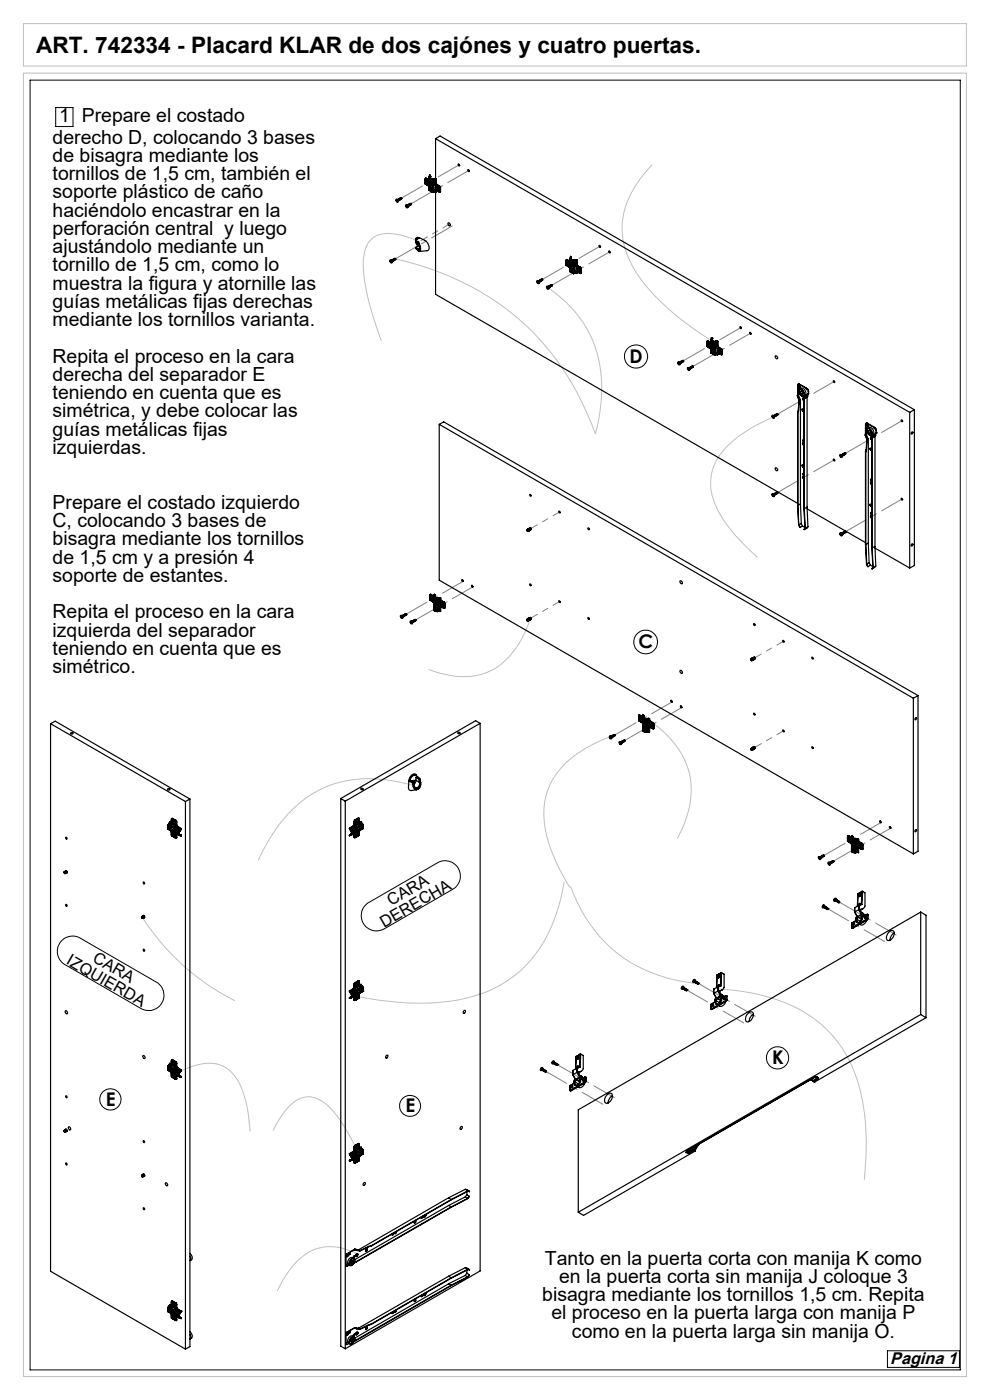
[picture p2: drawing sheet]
<svg xmlns="http://www.w3.org/2000/svg" width="210mm" height="297mm" viewBox="0 0 210 297" stroke-linecap="round" stroke-linejoin="round" font-family="sans-serif">
<defs><g id="words">
<text font-size="4.8" x="7.7" y="11.3">ART. 742334 - Placard KLAR de dos cajónes y cuatro puertas.</text>
<g font-size="4.1">
<text x="12.5" y="25.9">1</text>
<text x="17.3" y="25.9">Prepare el costado</text>
<text x="11.2" y="30.5">derecho D, colocando 3 bases</text>
<text x="11.2" y="34.3">de bisagra mediante los</text>
<text x="11.2" y="38.2">tornillos de 1,5 cm, también el</text>
<text x="11.2" y="42.1">soporte plástico de caño</text>
<text x="11.2" y="46">haciéndolo encastrar en la</text>
<text x="11.2" y="49.8">perforación central y luego</text>
<text x="11.2" y="53.7">ajustándolo mediante un</text>
<text x="11.2" y="57.6">tornillo de 1,5 cm, como lo</text>
<text x="11.2" y="61.4">muestra la figura y atornille las</text>
<text x="11.2" y="65.3">guías metálicas fijas derechas</text>
<text x="11.2" y="69.2">mediante los tornillos varianta.</text>
<text x="11.2" y="76.9">Repita el proceso en la cara</text>
<text x="11.2" y="80.8">derecha del separador E</text>
<text x="11.2" y="84.7">teniendo en cuenta que es</text>
<text x="11.2" y="88.6">simétrica, y debe colocar las</text>
<text x="11.2" y="92.4">guías metálicas fijas</text>
<text x="11.2" y="96.3">izquierdas.</text>
<text x="11.2" y="107.9">Prepare el costado izquierdo</text>
<text x="11.2" y="111.8">C, colocando 3 bases de</text>
<text x="11.2" y="115.7">bisagra mediante los tornillos</text>
<text x="11.2" y="119.6">de 1,5 cm y a presión 4</text>
<text x="11.2" y="123.4">soporte de estantes.</text>
<text x="11.2" y="131.2">Repita el proceso en la cara</text>
<text x="11.2" y="135.1">izquierda del separador</text>
<text x="11.2" y="138.9">teniendo en cuenta que es</text>
<text x="11.2" y="142.8">simétrico.</text>
<text x="115.6" y="268.3">Tanto en la puerta corta con manija K como</text>
<text x="118.6" y="272.2">en la puerta corta sin manija J coloque 3</text>
<text x="115" y="276">bisagra mediante los tornillos 1,5 cm. Repita</text>
<text x="117" y="279.9">el proceso en la puerta larga con manija P</text>
<text x="121.3" y="283.8">como en la puerta larga sin manija O.</text>
</g>
<g font-size="4">
<text x="133.6" y="76.9">D</text>
<text x="135.5" y="137.5">C</text>
<text x="163.8" y="225.7">K</text>
<text x="22.4" y="234.6">E</text>
<text x="86" y="236">E</text>
</g>
<text font-size="3.6" x="188.8" y="289.3">Pagina 1</text>
<g font-size="3.4">
<text x="81.5" y="196.9" transform="rotate(-30 81.5 196.9)">DERECHA</text>
<text x="83" y="192.3" transform="rotate(-30 83 192.3)">CARA</text>
<text x="19.5" y="203.9" transform="rotate(30 19.5 203.9)">CARA</text>
<text x="13.9" y="204.4" transform="rotate(30 13.9 204.4)">IZQUIERDA</text>
</g>
</g></defs>
<g fill="none" stroke="#000" stroke-width=".21">
<path d="M6.4 17h197.3v273.6h-197.3zM11.8 22.8h3.7v4h-3.7zM12.9 199.8a3.3 3.3 0 0 1 4.1-.8l16.2 9.3a3.2 3.2 0 0 1 1.1 4.5 3.2 3.2 0 0 1-4.4 1.2l-16.1-9.4a3.2 3.2 0 0 1-.9-4.8zM77.5 192.1l.5-.5 14.8-8.5a3.2 3.2 0 0 1 4.4 1.1 3.2 3.2 0 0 1-1.2 4.5l-14.5 8.4a3.2 3.2 0 0 1-4.1-.8 3.2 3.2 0 0 1 .1-4.2zM188.2 286.6h15.3v3.5h-15.3z"/>
<circle cx="134.9" cy="75.6" r="2.46"/>
<circle cx="136.9" cy="136.2" r="2.51"/>
<circle cx="23.4" cy="233.2" r="2.25"/>
<circle cx="87" cy="234.6" r="2.22"/>
<circle cx="164.9" cy="224.4" r="2.36"/>
</g>
<g fill="none" stroke="#c0c0c0" stroke-width=".21">
<path d="M5 15.5h200v276.5h-200zM5 5h200v9h-200zM138.3 35a20.5 20.5 0 0 0-6.4 13.2 18.7 18.7 0 0 0 4.9 12.2 57.9 57.9 0 0 0 14.2 11.9M83.9 54.9a56.8 56.8 0 0 1 34.1 21.4 61.2 61.2 0 0 1 8.3 15.8 30.9 30.9 0 0 0-.6-19.9 25.2 25.2 0 0 0-9.3-11M88.3 50.9a14.4 14.4 0 0 0-7.2-1.3 4.8 4.8 0 0 0-3.9 4.6 31.1 31.1 0 0 0 1.9 12.8l1.8 5.3M164.4 88.3a28.1 28.1 0 0 0-11.7 8.2 10.6 10.6 0 0 0-.5 11.7 35.5 35.5 0 0 0 8.5 10M112.6 131.2a20.2 20.2 0 0 1-7.1 10.3 14.2 14.2 0 0 1-12.2 1.3l-2.4-.8M130.5 155.9a27.4 27.4 0 0 0-11.4 6.9 15.1 15.1 0 0 0-3.2 14.4 39.1 39.1 0 0 0 5 11.1M138.5 153.3a18.3 18.3 0 0 1 8 12.6 20.6 20.6 0 0 1-2.8 12M87.8 166.7a28.3 28.3 0 0 0-18.1 0 26.4 26.4 0 0 0-13.3 12.5l-1.6 3.3M30.1 194.4a50.1 50.1 0 0 0 19.7 17.9M119.7 187.1a31.7 31.7 0 0 1-9.1 18.6 27.7 27.7 0 0 1-17.1 6.9 60.6 60.6 0 0 1-17.7-1.2"/>
<path d="M121 188a29.8 29.8 0 0 0 25.3 20.5l1.7 .2M152.3 209.8a38.7 38.7 0 0 1 19.4 5.6 26.2 26.2 0 0 1 11.2 18 57.2 57.2 0 0 1 .4 16.9M37.4 227.7a13.1 13.1 0 0 1 8.6-2 8 8 0 0 1 5.5 5.8l.9 3.2 .7 5.3M57.9 239.8a14.9 14.9 0 0 1 5.3-6.5 4.8 4.8 0 0 1 5.7 .7 26.9 26.9 0 0 1 6.5 9.3M75.8 266a10.3 10.3 0 0 0-11.4 .4 19.7 19.7 0 0 0-5.6 7.5"/>
</g>
<path d="M97.3 35l-12.1 7M87.3 43.2l12.1-7M127.2 52.3l-12.1 7M117.1 60.5l12.2-7.1M145 76.5l12.1-7M147 77.7l12.2-7M86.2 130.3l12.1-7M88.2 131.5l12.2-7M130.5 155.9l12.1-7M132.5 157.1l12.2-7.1M174.8 181.5l12.2-7.1M176.9 182.6l12.1-7" fill="none" stroke="#808080" stroke-width=".21" stroke-dasharray="15.2 1.3 1.3 1.3" stroke-dashoffset="10.1"/>
<path d="M95.3 47.6l-6 3.4" fill="none" stroke="#808080" stroke-width=".21" stroke-dasharray="15.2 1.3 1.3 1.3" stroke-dashoffset="13.7"/>
<path d="M95.9 48l-12 6.9M165 87.8l11.9-6.9M176.9 97.6l-11.9 6.9M191.3 89.3l-11.9 6.9M179.4 112.8l11.9-6.9M175.6 192.8l12.1 6.9M178.1 191.4l12 6.9M145.7 210.1l12.1 6.9M148.2 208.7l12 6.9M115.9 227.3l12 7M118.3 225.9l12 6.9" fill="none" stroke="#808080" stroke-width=".21" stroke-dasharray="15.2 1.3 1.3 1.3" stroke-dashoffset="10.2"/>
<path d="M112.6 112.1l6.1-3.5M112.6 131.1l6.1-3.5M160.1 139.6l6.1-3.6M160.1 158.6l6.1-3.6" fill="none" stroke="#808080" stroke-width=".21" stroke-dasharray="15.2 1.3 1.3 1.3" stroke-dashoffset="13.6"/>
<g fill="none" stroke="#000" stroke-width=".25">
<path d="M90.2 39h.1M90.2 38.8h.1M90.2 38.1v.1M90.2 38.1h.1M90.2 39l.5 .3M90.2 38.2v.8M90.2 38.2l.5 .4M90.2 38.1l.6 .3M90.3 38.1h.1M90.3 38v.1M90.3 38.1h-.1M90.3 38.1l.5 .3"/>
<path d="M90.3 39.1l.5 .3M90.3 38h.1M90.3 37.8l-.1 .1v1.1M90.3 38l.6 .3M90.3 37.8l.6 .4M90.4 37.8h-.2M90.4 37.8h-.1M90.4 37.8l.6 .3M90.5 38.5l-.2 .1 .2 .3M90.5 38.5h-.1a.29 .29 0 0 0-.2 .3 .29 .29 0 0 0 .3 .2M90.5 38.5l.2 .2M90.5 39l.1 .1"/>
<path d="M90.5 38.9v.1M90.5 38.9l.2 .1M90.6 38.6l.1 .2M90.7 38.7l.1 .3M90.7 38.7l-.1-.1a.25 .25 0 0 1 .3 .3 .25 .25 0 0 1-.3 .2M90.7 39l-.1 .1M90.7 39.3l.3 .3M90.7 38.6h.3M90.7 39h.1M90.7 39.3h.1M90.7 38.8l.1 .1M90.7 38.8l-.2 .1"/>
<path d="M90.8 38.4l-.1 .2M90.8 38.4h.2h-.2M90.8 38.4h.1M90.8 38.9l-.1 .1M90.9 38.3l-.1 .1M90.9 38.3h.1M91 38.1l-.1 .1M91 39.5v.2l.5 .3M91 39.6v.8M91 39.5l.7 .4M91 39.5h.1M91 37.5v.1"/>
<path d="M91 37.6v1.9M91 37.6l.3 .1h-.1M91.1 38.4h.1M91.1 39.9a.25 .25 0 0 1 .3 .2 .25 .25 0 0 1-.1 .3zM91.1 37.2v.3M91.1 37.7v.7M91.1 38.4l.3 .3M91.1 37.2h.1M91.1 38.4l.3 .2M91.1 37.8h.1M91.2 38.9a.28 .28 0 0 1 .3 .1 .28 .28 0 0 1-.1 .4zM91.2 38.3l.1 .2 .1-.1"/>
<path d="M91.2 37.7l-.1 .1M91.2 37.6v.1M91.2 37.4v.1M91.2 37.4h.1M91.2 37.7h.1M91.2 37.8v.5M91.2 37.5h-.2M91.2 37.7v.1M91.2 38.3h.1M91.2 37.2v.2M91.2 37.5h.1M91.2 37.1v.3"/>
<path d="M91.2 37.5v.1M91.2 37.1l-.1 .1M91.2 37.1v.1M91.2 37.5l-.1 .1M91.2 38.2h.1M91.2 40l.2 .3zM91.2 37.2v.1M91.2 37.7l.1 .8-.1-.2M91.2 37.3v.1M91.2 38.2v.1M91.3 38.2l-.1 .1M91.3 37.3l-.1 .1"/>
<path d="M91.3 38.2h-.1M91.3 37.2v1M91.3 37.7h-.1M91.3 40l.1 .2M91.4 37.9h.1M91.4 38.6l.1 .1M91.5 37.9h.1M91.5 37.9v.8M91.5 38.7h.1M91.6 37.9l.1 .1M91.6 37.9v.8M91.7 39.9l-.2 .1"/>
<path d="M91.7 39.9v.8M91.7 39.9h.1M91.7 38h.1M91.7 38v2.8M91.8 38l-.4-.1v.7M91.8 38v2.8M91.9 37.9h.1M91.9 37.9l-.1 .1M91.9 37.9v2.8M92 37.9v2.8M92 37.9h.1M92 38.8l.4 .7"/>
<path d="M92 37.9l.1 .9M92 38.8h.1M92 37.9v.9M92.1 37.9l-.3 .1M92.1 38.8l.4 .6M92.2 37.9h.2M92.2 37.9h-.1M92.2 38.8h.2M92.2 38.8l.4 .6M92.2 37.9v.9M92.2 38.8h-.1M92.4 38.8l.2 .5"/>
<path d="M92.4 37.9v.1M92.4 29.4v9.4M92.4 37.9h.1M92.4 29.4l100.6 58.1M92.4 29.4l.9-.5 100.7 58M92.4 38.8l.2 .4M92.4 38v.8M92.4 39.5l.6 .3M92.5 37.9v.9M92.5 39.7a.23 .23 0 0 0-.2 .2 .23 .23 0 0 0 .1 .2l.1 .1M92.5 39.4l-.1 .1M92.5 38.8l.2 .3"/>
<path d="M92.5 39.7h.1M92.5 39.4l.6 .4M92.5 39.7l.2 .1M92.5 37.9l-.1 .1M92.5 38.8h-.1M92.5 39.7l-.1 .2 .2 .2M92.5 39.7l.2 .2M92.6 39.4l.5 .3M92.6 39.4h-.1M92.6 39.8l.2 .2M92.6 39.3v.1M92.6 39.2l.6 .3"/>
<path d="M92.6 39.3l.6 .3M92.7 39.9l.2 .1-.1 .2M92.7 39.8a.27 .27 0 0 1 .2 .3 .27 .27 0 0 1-.2 .2M92.7 39.8v.1M92.7 39.1l.5 .3M92.7 39.1l-.1 .1M93 39.8v.8M93.1 39.8h-.1M93.1 39.8h.1M93.1 39.8v.8M93.1 39.7l.1 .1M93.1 39.7v.1"/>
<path d="M93.2 39.5l.2 .3M93.2 39.6l.1 .2M93.2 39.6l-.1 .1M93.2 39.8h.1M93.2 39.8h-.1M93.2 39.8v.8M93.2 39.4l.3 .4M93.2 39.4v.1M93.3 39.8v.8M93.4 39.8v.8M93.5 39.8h-.1M93.5 39.8v.8"/>
<path d="M97.2 34.8l.3 .3a.2 .2 0 0 1-.3 0 .2 .2 0 0 1 0-.3zM97.3 34.8l.2 .3M99.3 36l.2 .1v.3l-.2-.1zM99.3 36l.3 .3M82.8 55.1l.2 .1a.29 .29 0 0 1 .2 .3 .29 .29 0 0 1-.2 .3l-.3-.4zM82.8 55.4l.2 .1M82.8 55.4l.1 .1M82.8 55.4h.1M82.9 55.5v.1M82.9 55.2h.1M83 55.5h-.1M83 55.5l.1 .1z"/>
<path d="M83 55.5h.1M83 55.4l-.1-.1v.3M83 55.6h-.1M83 55.2l.2 .3M83 55.2h.3l.1 .2h-.2M83.1 55.3h.1M83.1 55.3h.2l-.1 .1M83.2 55.4h.1M83.2 55.5v.1M83.2 55.5h.1M83.2 55.4v.1M83.2 55.2l.1 .1"/>
<path d="M83.3 55.1l.2 .3-.1-.2h-.3M83.4 55.1l.1 .2M83.5 55l.1 .2M83.5 54.9h.2l.2 .2-.2-.2M83.5 55l.2 .2v-.1l-.2-.1 .1 .3-.1-.2h-.2M83.6 55l.1 .1M83.6 55.2h.1M83.7 54.9l.1-.1 .2 .2-.3-.1M83.7 55.1h.1M83.9 55h.1M84 42.3l.3 .1a.27 .27 0 0 1 .2 .3 .27 .27 0 0 1-.3 .2l-.2-.3zM84.1 42.5l.1 .1"/>
<path d="M84.1 42.5h.1M84.2 42.5v-.1v.4M84.2 42.6v.2M84.2 42.3l.3 .3M84.2 42.6l.2 .1-.1-.1M84.2 42.5h-.1M84.2 42.6h.1M84.2 42.7v.1M84.3 42.3l.2 .1v.2M84.4 42.4l.1 .1M84.5 42.5h.1M84.5 42.4l.1 .1"/>
<path d="M84.5 42.3l.2 .2-.1-.2h-.2M84.5 42.6v.1M84.6 42.3l.1 .1M84.6 42.2h.3v.2l-.1-.2M84.6 42.2l.2 .3-.1-.3-.2 .1M84.7 42.2l.1 .1M84.8 42.1l.2-.1 .1 .3-.2-.2M84.8 42.1l.1 .2M84.9 42h.2l.1 .2-.2-.2M84.9 42l.2 .2M85.1 42l.1 .1M85.1 42.2h.1"/>
<path d="M85.2 42.1h.1M86 43.5h.3a.3 .3 0 0 1 .3 .3 .3 .3 0 0 1-.3 .3l-.2-.2zM86.1 43.7l.3 .2v-.1M86.1 43.7l.2 .1M86.2 43.7h.1M86.2 43.7h-.1M86.3 43.6v.4M86.3 44h.1M86.3 43.6h.1M86.3 43.5l.2 .3M86.3 43.7h.1M86.3 43.7v.1"/>
<path d="M86.3 43.9v.1M86.4 43.5l.2 .1-.1 .2M86.4 43.5l.2-.1 .1 .3-.1-.2M86.5 43.5l.1 .2M86.5 43.6v.1M86.5 43.7h.1M86.5 43.8v.1M86.6 43.4h.2l.1 .2-.2-.2M86.6 43.5l.2 .1M86.7 43.4l.2-.1 .1 .3-.2-.2M86.7 43.4l.2 .1M86.8 43.6h-.1"/>
<path d="M86.8 43.3l.2-.1 .1 .3-.1-.2M86.9 43.3l.1 .2M87 43.2l.1 .2M87.1 43.2l.1 .2v-.2h-.2M87.1 43.2h.2l-.1 .1M88.2 51.1v.1M88.2 51l.2 .8 .3 .4-.4-.5M88.2 52.6v.1M88.2 51.1h.1M88.2 51h.1M88.2 52.6h.1M88.2 51v.1"/>
<path d="M88.2 52.7l.5 .5M88.2 52.7l.4 .4M88.2 51l.4 .5M88.2 52.7h.1M88.2 51.2l.3 .3M88.2 52.6l.3 .3M88.3 50.9l-.1 .1M88.3 52.5l-.1 .1M88.3 50.9h.1M88.3 52.5h.1M88.3 50.9l.4 .5M88.3 52.5l.3 .3"/>
<path d="M88.5 51.5l.4 .6M88.5 51.5l.5 1a.33 .33 0 0 1 0 .4 .33 .33 0 0 1-.4 .1l-.1-.1M88.5 51.5h.1M88.6 51.5a1.57 1.57 0 0 1 .3 1.8l-.3-.2M88.6 52.8l-.1 .1M88.6 53.1l.1 .1M88.7 53.2l.3 .1M88.7 51.4h.1M88.7 51.4l-.1 .1M88.7 51.4l.5 1v.7l-.2 .2M88.8 50.4a.64 .64 0 0 0-.7 .4 .64 .64 0 0 0 .2 .7v.2M88.8 50.4v.2h-.4l-.2 .4"/>
<path d="M88.8 50.4l.1 .1M88.9 52.1l-.6 .4M88.9 52.1v.1M88.9 52.1l.1 .4a.27 .27 0 0 1 0 .3 .27 .27 0 0 1-.3 .1l-.1-.1M88.9 50.4l1.4 .8a1.24 1.24 0 0 1 .3 2l-1.6 .1M88.9 50.4a.51 .51 0 0 0-.6 .1 .51 .51 0 0 0-.1 .5M88.9 50.4h-.1M88.9 50.5l-.6 .4M89 52.6l-.4 .2M91 40.3h.1M91 40.3l.6 .4M91 40.3l.5 .3"/>
<path d="M91 40.4h.1M91 40.4l.7 .4M91.5 40.6l.2 .1M91.5 40v.6M91.7 40.7h.1M91.7 40.8h.1M91.9 40.7h.1M91.9 40.7l-.1 .1M92 40.7h.1M92 40.5h.1M92 40.5v.2M92.1 40.5v.2"/>
<path d="M92.2 40.5h.2M92.2 40.7l.2 .1M92.2 40.5v.2M92.2 40.5h-.1M92.2 40.7h-.1M92.3 40.3h.2M92.3 40.3l-.2 .2M92.3 40.3l-.1 .2M92.4 40.5v21.9l76.8 44.4M92.4 40.3a.24 .24 0 0 0-.3 0 .24 .24 0 0 0-.1 .2M92.4 40.3v.2M92.4 40.3h.1"/>
<path d="M92.4 40.5v.3M92.4 40.3l.6 .3M92.5 40.3l.7 .5 .2-.2M92.5 40.5h-.1M92.5 40.2l.2 .1M92.5 40.5l-.1 .3M92.5 40.4v.1M92.6 40.1l-.1 .1M92.6 40.1l.2 .1M92.6 40.4l-.2 .1M92.8 40.2l-.1 .1M92.8 40l-.2 .1"/>
<path d="M92.8 40h.1M92.9 40.1l-.1 .1M93 40.6h.1M93.1 40.6h.1M93.2 40.6h.1M93.2 40.6h-.1M93.3 40.6h-.1M93.5 40.6l-.2 .2M93.5 40.6h-.1M95.1 47.3h.2a.3 .3 0 0 1 .3 .3 .3 .3 0 0 1-.3 .3l-.3-.3zM113.9 59.5h.2a.3 .3 0 0 1 .3 .3 .3 .3 0 0 1-.3 .3l-.2-.2zM113.9 59.8l.4 .2-.2-.2"/>
<path d="M113.9 59.8h.2M114 59.8h.1M114 59.8h-.1M114.1 59.8v-.1v.3M114.1 59.5l.3 .3M114.1 59.8v.2M114.1 59.8h.1M114.1 60h.1M114.2 59.6l.2 .1v.1M114.2 59.9h-.1M114.3 59.6l.1 .2M114.3 59.7l.1 .1"/>
<path d="M114.4 59.8h.1M114.4 59.8v.2M114.4 59.5l.2 .3-.1-.2h-.2M114.5 59.5l.1 .2M114.5 59.5l.2 .2-.1-.2h-.2M114.6 59.4l.1 .2M114.7 59.4l.1 .1M114.8 59.3l.2-.1 .1 .3-.2-.2M114.8 59.3l.1 .3 .1-.2-.2-.1-.1 .1 .1 .3v-.3h-.3M114.9 59.3l.1 .1M115 59.2h.1v.2M120.1 56.2v.1"/>
<path d="M120.1 56.1h.1M120.1 55.5h.1M120.1 56.2h.1M120.1 55.4v.1M120.1 55.4h.1M120.1 56.3l.5 .3M120.1 56.2l.5 .3M120.1 55.5l.5 .3M120.1 55.4l.6 .3M120.2 55.3h.1M120.2 55.3l-.1 .1M120.2 56.3l.5 .3"/>
<path d="M120.2 55.3l.5 .3M120.3 55.2l-.1 .1M120.3 55.1l-.2 .1v1M120.3 55.2l.5 .3M120.3 55.1l.5 .3M120.3 55.1h-.2M120.3 55.1h.1M120.3 55.1l.6 .3M120.3 55.8v-.1a.29 .29 0 0 0-.2 .3 .29 .29 0 0 0 .2 .3M120.3 55.8h.1M120.3 56.3l.2 .1M120.3 55.8l.2 .1"/>
<path d="M120.4 55.8l-.1 .2 .1 .2M120.4 55.8l.1 .1M120.4 56.2l-.1 .1M120.4 56.2l.2 .1M120.4 55.8l.2 .3M120.5 55.9l.2 .2-.1 .2M120.5 55.9a.27 .27 0 0 1 .3 .2 .27 .27 0 0 1-.3 .3M120.5 55.9h.1M120.6 56.6l.3 .2v.8M120.6 56.3l-.1 .1M120.6 56.5l.3 .3M120.6 55.8h.3"/>
<path d="M120.6 56.5v.1M120.6 56.1l-.2 .1M120.6 56.1h.1M120.7 55.7l-.1 .1M120.7 55.6l.2 .1h-.2M120.7 55.6v.1M120.7 56.2l-.1 .1M120.8 55.4l.1 .1M120.8 55.5l-.1 .1M120.8 55.5l.1 .1M120.9 57.6l.5 .3M120.9 57.6l.6 .3"/>
<path d="M120.9 55.4h-.1M120.9 55.4h.1M120.9 57.6h.1M120.9 56.8v.2M120.9 57v.6M120.9 57l.5 .3M120.9 56.8l.6 .4M120.9 56.8l.7 .4M120.9 54.8v2M120.9 54.8l.1 .1M120.9 56.8h.1M120.9 57.6l.7 .5"/>
<path d="M121 57.2l.2 .1a.18 .18 0 0 1 .2 .2 .18 .18 0 0 1-.3 .1zM121 54.8l.1 .1-.1 .1M121 55h.1M121 54.6v.1M121 54.4l.1 .1M121 54.4v.3M121 55.7l.3 .1M121 55v.1M121 54.7h.1M121 54.9v.1M121 54.7l-.1 .1M121 54.4v.2"/>
<path d="M121 54.6h.1M121 54.6l.1 .1M121 54.9v.8l.4 .2M121 54.4h.1M121.1 56.1a.29 .29 0 0 1 .3 .2 .29 .29 0 0 1-.1 .4zM121.1 55.6l.1 .1h-.1M121.1 54.5l-.1 .1M121.1 54.7l-.1 .1M121.1 55l-.1 .1M121.1 54.7v.2M121.1 55v.6M121.1 57.2l.2 .3-.2-.1z"/>
<path d="M121.1 54.6v1M121.1 55.5h.1M121.1 55.4v.2zM121.2 57.3l.1 .2M121.3 55.2h.1M121.3 55.8l.1 .1M121.3 55.2l-.1 .5-.1-.1M121.3 55.1v.1M121.3 55.2v.6M121.4 57.9h.1M121.4 55.2h.1M121.4 55.2v.7"/>
<path d="M121.4 57.3v.6M121.4 55.9h.1M121.5 55.2h.1M121.5 55.2v.7M121.5 57.2l-.1 .1M121.5 57.2v.7M121.5 57.2h.1M121.5 57.9h.1M121.6 57.9h.1M121.6 55.2h.1M121.6 58.1h.1M121.6 55.2v2.9"/>
<path d="M121.7 55.2v2.9M121.8 55.2h.1M121.8 58h.1M121.8 55.2h-.1M121.8 55.2v2.8M121.8 58l-.1 .1M121.9 55.2h.1M121.9 58h.1M121.9 55.2v2.8M121.9 56.1l.1 .4 .3 .3M121.9 55.1l-.5 .1M121.9 55.1h.2"/>
<path d="M121.9 55.2h.2M121.9 56.1h.2M121.9 57.8h.2M121.9 58h.2M121.9 55.2v.9M121.9 57.8v.2M122.1 56.1l.3 .6M122.1 55.1h.3M122.1 55.1h.1M122.1 56.1h.1M122.1 57.7h.1M122.1 55.1v.1"/>
<path d="M122.1 55.1v1M122.1 57.7v.3M122.1 57.7v.1M122.2 57.5l-.1 .2M122.2 56.1l.3 .4M122.2 58h-.1M122.2 55.1l.1 .1M122.2 58h.1M122.2 55.1v1M122.2 57.7v.3M122.3 57.6l-.1 .1M122.3 57.6l-.1-.1-.1 .3"/>
<path d="M122.3 56.1l.2 .3M122.3 57.6l.8 .4 .2-.1M122.3 57.5a.25 .25 0 0 0-.3 0 .25 .25 0 0 0-.1 .3M122.3 55.2v.9M122.3 57.5v.1M122.3 57.8v.2M122.3 56.8l.5 .3M122.3 57.5l.5 .4M122.4 55.1v.1M122.4 57l-.1 .1 .1 .3M122.4 56.9h-.1a.31 .31 0 0 0-.1 .3 .31 .31 0 0 0 .2 .3M122.4 56.7l-.1 .1"/>
<path d="M122.4 56.1l.2 .3M122.4 57.7h.1M122.4 57l.2 .1M122.4 56.9l.2 .1M122.4 57.7l-.1 .3M122.4 57.5l.2 .1M122.4 55.2h-.1M122.4 56.1h-.1M122.4 55.2v.9M122.4 56.9v.1M122.4 56.7l.5 .3M122.4 57.7l-.1 .1"/>
<path d="M122.4 57.4v.1M122.4 56.7l.6 .3M122.4 56.7h.1M122.4 57.4l.3 .1M122.5 57.7l-.2 .1M122.5 56.5l-.1 .2M122.5 57l.2 .3M122.5 56.4l.6 .4M122.5 56.5l.6 .4M122.6 57a.27 .27 0 0 1 .2 .3 .27 .27 0 0 1-.2 .3M122.6 57v.1M122.6 56.4h-.1"/>
<path d="M122.6 56.4l.6 .3M122.6 57.1l.2 .3-.1 .1M122.7 57.5l-.1 .1M122.7 57.3l-.3 .1M122.7 57.3h.1M122.8 57.4l-.1 .1M122.8 57.9h.2M122.8 57.1v.8M122.9 57l-.1 .1M122.9 57h.1M123 57l-.2 .1M123 57.9h.1"/>
<path d="M123 57v.9M123 57h.1M123 57h-.1M123 57h.2M123 57.9h.2M123.1 56.8l.2 .3M123.1 56.9l.1 .1M123.1 56.9l-.1 .1M123.2 57.9h-.1M123.2 56.7l.1 .3M123.2 57v.9M123.2 56.7l-.1 .1"/>
<path d="M123.3 58h-.1M123.3 57.1v.8M123.3 57.9v.1M123.3 57v.1M123.3 57.9h.1M123.3 57v.9M127.2 52.1l.2 .3M129.3 53.3l.1 .3M115.9 60.8a.31 .31 0 0 1 .5 .1 .31 .31 0 0 1-.2 .4zM116 61h.1M116 61l.1 .1M116.1 60.9h.1"/>
<path d="M116.1 60.9l.1 .1M116.1 60.9l-.1 .1M116.1 61v-.2v.4M116.1 61.1v.1M116.2 60.7l.2 .3M116.2 61.1l.1 .1zM116.2 61l.1 .1M116.2 60.9l-.1 .1M116.2 61l-.1 .1M116.2 61.2h-.1M116.2 60.8l.3 .1-.1 .1M116.3 60.8l.3-.1v.3l-.2-.2"/>
<path d="M116.4 60.9v.1M116.4 61h.1M116.4 61v.2M116.5 60.7l.1-.1 .2 .3-.2-.2M116.5 60.7l.1 .2M116.6 60.6h.2l.1 .2-.2-.2M116.7 60.6l.1 .2M116.7 60.5h.2l.1 .2-.2-.2M116.8 60.6l.1 .1M116.8 60.5l.2-.1 .2 .3-.2-.2M116.9 60.5l.2 .1M117.1 60.4l.1 .2"/>
<path d="M117.1 60.6h-.1M143.8 76.8a.36 .36 0 0 1 .4 .2 .36 .36 0 0 1-.1 .4l-.2-.1zM143.8 77l.2 .1M143.9 77h.1M143.9 77h-.1M144 77.1v.2M144 76.8l.3 .3M144 77v-.1v.4M144 77.1l.1 .1zM144 77.1h.1M144 77.2v.1M144.1 76.8l.2 .2v.1"/>
<path d="M144.2 77h.1M144.3 77h.1M144.3 77.1v.2M144.3 76.8l.2 .2-.3-.2 .2 .2M144.4 76.8l.1 .1M144.4 76.7l.2 .3-.1-.3-.2 .1M144.5 76.7l.1 .1M144.5 76.7l.2 .2-.1-.2h-.2M144.6 76.6l.1 .2M144.6 76.8v.1M144.7 76.6l.2 .2-.1-.2h-.2M144.7 76.5l.2 .2"/>
<path d="M144.8 76.5l.2 .3-.1-.3h-.2M144.9 76.5l.1 .1M145.9 78l.3 .1 .1 .4a.37 .37 0 0 1-.4-.1 .37 .37 0 0 1 0-.4zM145.9 78.2h.1M145.9 78.2l.1 .1M145.9 78.2l.3 .2v-.1M146 78.2v-.1v.4M146 78.3v.2M146.1 78l.2 .3M146.1 78.3h-.1M146.1 78.2h-.1M146.1 78.4l-.1 .1"/>
<path d="M146.1 78l.3 .1v.2h-.1M146.2 78h.2l.1 .2-.2-.2 .1 .2M146.3 78.1v.1M146.3 78.2h.1M146.3 78.3v.1M146.4 78l.1 .1M146.5 77.9l.1-.1 .2 .3-.2-.2M146.5 77.9l.1 .3v-.3l-.2 .1M146.5 77.9l.1 .1M146.6 77.8l.2-.1 .1 .3-.2-.2M146.7 77.8l.1 .2M146.8 77.7l.1-.1 .1 .3-.1-.2"/>
<path d="M146.8 77.7l.1 .2M146.9 77.7l.2 .1M147 77.8h.1M150 73.5h.1M150 72.7h.1M150 72.7v.8M150 73.5l.5 .3M150 72.7l.5 .4M150 72.6v.1M150 72.6h.1M150 72.6l.6 .4M150 72.5v.1"/>
<path d="M150.1 72.6l.5 .3M150.1 72.6h-.1M150.1 73.6h.1M150.1 72.5h-.1M150.1 72.4l-.2 .1 .1 .8M150.1 72.5v.1M150.1 72.5l.6 .3M150.1 73.6l.5 .3M150.1 72.4l.6 .3M150.2 72.3l-.2 .1M150.2 72.3l-.1 .1M150.2 72.3l.5 .3"/>
<path d="M150.2 73.1l-.1 .1 .2 .2M150.2 73h-.1a.31 .31 0 0 0-.1 .3 .31 .31 0 0 0 .2 .3M150.2 73v.1M150.2 73.1l.3 .1M150.2 73.6l.2 .1M150.2 73l.2 .1M150.3 73.4l-.1 .2M150.3 73.4l.2 .2M150.4 73.1l.1 .2M150.4 73.1a.27 .27 0 0 1 .3 .3 .27 .27 0 0 1-.3 .3M150.4 73.1l.1 .1M150.5 73.2l.1 .2-.1 .2"/>
<path d="M150.5 73.8l.3 .3M150.5 73.6l-.1 .1M150.5 73.1h.3M150.5 73.8h.1M150.5 73.3l-.2 .1M150.5 73.3l.1 .1M150.6 73l-.1 .1M150.6 72.9l.2 .1h-.2M150.6 72.9v.1M150.6 73.4l-.1 .2M150.7 72.7h.1M150.7 72.8l-.1 .1"/>
<path d="M150.7 72.8h.1M150.7 74.8h.1M150.7 72.6l.1 .1M150.7 74.8l.7 .4M150.7 74.1v.7M150.7 72.6v.1M150.8 74.1v.1l.5 .3M150.8 74.1l.6 .3M150.8 74.8l.5 .3M150.8 72.1l.2 .1M150.8 74.9h.1M150.8 74l.6 .4"/>
<path d="M150.8 74v.1M150.8 74.9l.7 .4M150.9 71.7v.3M150.9 72.2v.8M150.9 73l.3 .2M150.9 71.7h.1M150.9 73h.1M150.9 74.4h.1a.23 .23 0 0 1 .3 .3 .23 .23 0 0 1-.3 .2l-.2-.3zM150.9 73l.3 .1M150.9 71.9v.1M150.9 72.3v.7M150.9 71.9h.1"/>
<path d="M151 72.8l.1 .2M151 72.2l-.1 .1M151 71.9v.1M151 71.6h.1M151 71.9h.1M151 72.2v.1M151 72.3h.1M151 71.6v1.3M151 71.6l-.1 .1M151 71.6v.1M151 74.5l.2 .3zM151 73.4h.2a.24 .24 0 0 1 .2 .3 .24 .24 0 0 1-.3 .2z"/>
<path d="M151 71.8l-.1 .1M151 71.7v.1M151 72.7h.1M151 72h-.2v2M151 71.8v.1M151 72l-.2 .1 .2 .1M151 72.7v.1M151 72.9l.1 .1M151 71.8v.9M151.1 71.8h.1M151.1 71.8l-.1 .1M151.1 74.5l.1 .2"/>
<path d="M151.1 73.4l.3 .3-.1 .1-.2-.2zM151.1 72.4h.1M151.1 72.4v.6M151.2 72.4h.1M151.2 73.1l.1 .1M151.2 72.4v.7M151.3 72.4h.5M151.3 75.1l.1 .1M151.3 72.4h.1M151.3 72.4v.8M151.3 74.5v.6M151.3 73.2h.1"/>
<path d="M151.4 72.4l.1 .1M151.4 72.4v.8M151.4 74.4l-.1 .1M151.4 74.4v.8M151.4 74.4h.1M151.4 75.2h.1M151.5 72.5h.1M151.5 75.3h.1M151.5 72.5v2.8M151.6 72.5v2.8M151.7 72.4h.1M151.7 75.2h.1"/>
<path d="M151.7 72.4l-.1 .1M151.7 72.4v2.8M151.7 75.2l-.1 .1M151.8 75.2h.1M151.8 72.4v2.8M151.8 72.4h.1M151.8 73.3l.4 .7M151.8 73.3h.1M151.8 75h.1M151.8 72.4v.9M151.8 75v.2M151.9 73.3l.4 .6"/>
<path d="M151.9 72.4v.9M151.9 75v.2M152 72.4h.1M152 73.3h.1M152 73.3l.4 .6M152 75h.1M152 75.2h.1M152 72.4h-.1M152 72.4v.9M152 75v.2M152 73.3h-.1M152 75h-.1"/>
<path d="M152 75.2h-.1M152.1 74.8l-.1 .2M152.1 73.3l.3 .5M152.1 75.2l.1 .1M152.1 72.4v.9M152.1 75v.2M152.1 72.4l.1 .1M152.2 72.4h-.3M152.2 73.3l.2 .4M152.2 74.8l.8 .5 .2-.2M152.2 74.8a.26 .26 0 0 0-.3 0 .26 .26 0 0 0-.1 .2M152.2 74.8l-.1 .2"/>
<path d="M152.2 74.8h.1M152.2 72.5v.8M152.2 75.1v.2M152.2 74l.6 .4M152.2 72.4l.1 .9M152.3 74.8h-.2l-.2 .2M152.3 74.3h-.1l.2 .3M152.3 74.2h-.1a.28 .28 0 0 0-.1 .3 .28 .28 0 0 0 .2 .2M152.3 73.9l-.1 .1M152.3 73.3l.2 .4M152.3 74.2v.1M152.3 74.3l.2 .1"/>
<path d="M152.3 75l-.1 .3M152.3 74.7l.2 .1M152.3 74.2l.2 .1M152.3 73.3h-.1M152.3 73.9l.5 .4M152.3 75l-.1 .1M152.3 74.9v.1M152.4 74.6l-.1 .1M152.4 74.6l.1 .1M152.4 73.9l.5 .3M152.4 73.9h-.1M152.4 74.3l.1 .2"/>
<path d="M152.4 74.9l-.2 .2M152.4 73.8v.1M152.4 73.7l.6 .3M152.4 73.8l.6 .3M152.5 74.3a.25 .25 0 0 1 .2 .3 .25 .25 0 0 1-.2 .2M152.5 74.3v.1M152.5 73.7h-.1M152.5 73.7l.5 .3M152.5 74.4l.1 .3M152.5 74.7v.1M152.5 74.7l.1 .1M152.5 74.5l-.1 .1"/>
<path d="M152.5 74.5l.1 .1M152.7 74.6l-.2 .1M152.8 75.1h.1M152.8 74.4v.7M152.8 74.3v.1M152.8 74.3h.1M152.9 74.3l-.1 .1M152.9 75.1h.1M152.9 74.3v.8M152.9 74.2v.1M152.9 74.2l-.1 .1M152.9 74.3h.2"/>
<path d="M152.9 75.1h.2M152.9 74.3h.1M153 74l.2 .3M153 74.1l.1 .2M153 74.1l-.1 .1M153 75.1h.1M153 74h.1M153.1 75.1h-.1M153.1 74.3v.8M153.2 74.3v.8M153.2 75.1l-.1 .2M153.2 74.3h.1"/>
<path d="M153.2 75.1h.1M157.1 69.3l.2 .3M159 70.6l.2-.1a.2 .2 0 0 1 .1 .2 .2 .2 0 0 1-.1 .2zM159.1 70.5l.2 .3M164.5 75.5h.2a.27 .27 0 0 1 .3 .3 .27 .27 0 0 1-.4 .3zM93.2 90v33.1l100.5 58M93.2 90l100.5 58.1M93.2 90l.9-.5 100.6 58.1M163.8 88.2a.34 .34 0 0 1 .4 .1 .34 .34 0 0 1-.1 .5l-.3-.3zM163.8 88.4h.2M163.8 88.4l.3 .1-.1-.1M163.9 88.3h.1"/>
<path d="M163.9 88.3l.1 .1M163.9 88.3l-.1 .1M164 88.4v-.2v.4M164 88.1l.3 .3M164 88.4v.2M164 88.3v.1M164 88.5v.1M164.1 88.2h.2v.2M164.1 88.4l-.1 .1M164.2 88.2l.1 .1M164.2 88.3l.1 .1M164.3 88.4h.1"/>
<path d="M164.3 88.4v.2M164.3 88.1l.2 .3-.2-.3-.2 .1M164.4 88.1l.1 .2M164.4 88l.2 .3-.1-.3-.2 .1M164.5 99.2l.2 .1a.3 .3 0 0 1 .3 .3 .3 .3 0 0 1-.3 .3l-.3-.5zM164.5 88l.2 .2v-.1l-.2-.2 .1 .3M164.6 87.9l.1 .2M164.7 87.8h.2l.1 .2-.2-.2M164.7 87.9l.1 .3v-.3h-.3M164.7 87.9l.2 .1M164.9 87.8l.1 .1M164.9 88h.1"/>
<path d="M165 87.9h.1M169.1 84l.4 .9-.2 2.1M169.1 84h.1M169.2 83.6h.1M169.2 87.5v19.7l.2 4.2 .3 .5M169.2 84l.3 .9M169.2 83.6l-.1 .4M169.2 87.5h.1M169.3 83.6l.5 1.2M169.3 83.6l-.1 .4M169.3 87.5v19.7M169.3 81.5h.3"/>
<path d="M169.3 87l.1 .1M169.3 87l-.1 .5M169.4 82.2l.2 .4M169.4 87.1l-.1 .4M169.4 81.7l.1 .3M169.5 82.1l-.1-.4 .3 .2-.1 .2M169.5 82.1h.1M169.5 82.6a.93 .93 0 0 1 .9 .4 .93 .93 0 0 1 .1 1 1.03 1.03 0 0 1-1-1.4zM169.5 81.5l-.3 .1v2M169.5 81.5l1.6 .9M169.5 82.7a.81 .81 0 0 1 .9 .4 .81 .81 0 0 1 0 .9 1.04 1.04 0 0 1-.9-1.3zM169.5 82v.1"/>
<path d="M169.5 82l.2 .1M169.5 84.9l-.1 2.2M169.6 81.5h-.1M169.6 81.5l1.5 .9M169.6 82.5a.92 .92 0 0 1 1.1 .2 .92 .92 0 0 1 .2 1l-.4 .3M169.6 82.5l-.3-.3v.2l.2 .2M169.7 82.6a.94 .94 0 0 0 .8 1.4M169.7 82.1h.1M169.7 82.1h-.1M169.8 84.8v22.1M169.8 84.8l-.3 .1M169.9 83a.33 .33 0 0 1 .3 .2 .33 .33 0 0 1 0 .4"/>
<path d="M169.9 83a.3 .3 0 0 1 .3 .2 .3 .3 0 0 1-.2 .4zM170.2 86.8l.1 .3M170.2 98.7l.1 .3M170.3 99.1l.2 .1M170.3 87.2l.2 .1M170.3 84.5l.2 .4M170.3 93.9l.2 .5M170.3 87.1v.1M170.3 87.1l.2 .2M170.3 99v.1M170.3 99l.2 .1M170.4 93.3l.1 .4h-.1l-.1-.3 .1-.1 .1 .2"/>
<path d="M170.4 84.1l.2 .1M170.5 98.8l-.2-.1a.2 .2 0 0 0-.2 .2 .2 .2 0 0 0 .2 .2M170.5 87l-.4-.2 .2 .4M170.5 94.1l-.1-.2a.27 .27 0 0 0-.1 .4 .27 .27 0 0 0 .2 .1M170.5 84.6a.16 .16 0 0 0-.1-.1 .16 .16 0 0 0-.2 .1l.3 .3M170.5 84v.2l-.2-.1M170.5 84.6h.1M170.5 84.6v23.3l.2 4.1-.1 .4M170.6 84.6v23.3M170.6 84.6h.1M171.1 82.5l.1 .1M171.1 82.4v.1"/>
<path d="M171.1 82.4h.1M171.1 82.5h.1M171.2 82.5l.3 .5M171.2 84.2v.1M171.2 82.5v.1M171.2 84.3v23.3M171.2 84.2l-.6 .4M171.2 84.3l-.6 .3M171.3 83.6l-.8 1M171.4 83.6l-.8 1M171.5 83.5l-.1 .1M171.5 83v.5"/>
<path d="M171.5 83.5l-.2 .1M171.5 83.5h.1M171.5 83h.1M171.5 83.5l-.3 .7M176.8 97.4h.2v.4zM176.8 80.8h.2v.4zM178.2 96.4h.2a.3 .3 0 0 1 .3 .3 .3 .3 0 0 1-.3 .3l-.2-.3zM178.2 96.7h.2M178.2 96.7l.2 .1M178.3 96.6h.1M178.3 96.6l-.1 .1M178.4 96.8v.1"/>
<path d="M178.4 96.4l.2 .3M178.4 96.6v-.1v.4M178.4 96.8h.1M178.4 96.7l.1 .1M178.4 96.7v.1M178.4 96.9h.1M178.5 96.5l.2 .1-.1 .1M178.5 96.8h.1M178.5 96.8h-.1M178.6 96.4h.2l.1 .3-.2-.3M178.6 96.5l.1 .1M178.6 96.6v.1"/>
<path d="M178.6 96.7h.1M178.6 96.7v.2M178.7 96.4l.2-.1 .1 .3-.2-.2M178.8 96.4l.1 .2M178.8 96.3h.2l.1 .2-.2-.2M178.9 96.3l.1 .2M178.9 96.6h.1M178.9 96.2h.2l.1 .2-.1-.2M179 96.3l.1 .1M179.1 96.2l.2-.1 .1 .3-.2-.2M179.1 96.2l.1 .1M179.2 96.1l.2 .1"/>
<path d="M179.4 96.2v.1M183.5 92.3l.4 .9-.2 2.2M183.5 92.3h.1M183.6 91.9h.1M183.6 95.8v19.7l.2 4.2 .3 .5M183.6 92.3l.3 1M183.6 91.9l-.1 .4M183.6 95.8h.1M183.7 91.9l.5 1.2M183.7 91.9l-.1 .4M183.7 91.9h-.1M183.7 95.8v19.7"/>
<path d="M183.7 95.4h.1M183.7 95.4l-.1 .4M183.8 90.5l.1 .4-.2-.1v-.2l.2-.1 .1 .3M183.8 95.4l-.1 .4M183.8 90.1l.1 .2M183.9 90.4l-.1-.3 .3 .1 .1 .2h-.2M183.9 89.8h-.2l-.1 .2v1.9M183.9 90.4h.1M183.9 89.8l1.6 .9M183.9 90.9a.92 .92 0 0 1 1 .5 .92 .92 0 0 1-.1 1h-.1a1.12 1.12 0 0 1-.8-1.5zM183.9 90.3v.1M183.9 90.3l.2 .1"/>
<path d="M183.9 93.3l-.1 2.1M184 91a.82 .82 0 0 1 .8 .3 .82 .82 0 0 1 .1 .9 .6 .6 0 0 1-.9-.6zM184 89.8h-.3M184 89.8h-.1M184 89.8l1.5 .9M184 90.9a.87 .87 0 0 1 1 0 .87 .87 0 0 1 .3 .9v.3l-.4 .3M184.1 90.9a.92 .92 0 0 0 .8 1.3M184.1 90.4h.1M184.1 90.4h-.1M184.2 93.1v22.1M184.2 93.1l-.3 .2M184.2 91.4a.27 .27 0 0 1 .4 .1 .27 .27 0 0 1-.2 .4z"/>
<path d="M184.3 91.3a.33 .33 0 0 1 .4 .2 .33 .33 0 0 1-.1 .4M184.6 95.1l.1 .4M184.6 95.5l.4 .1M184.7 92.8v.3l.3 .1M184.7 95.5h-.1M184.7 95.5l.3 .1M184.8 92.4l.2 .1M185 95.3l-.5-.2 .1 .4M185 92.9l-.2-.1a.26 .26 0 0 0-.1 .3 .26 .26 0 0 0 .3 .2M185 92.3l-.1 .3-.2-.2M185 92.9h.1M185 92.9v23.3l.1 4.2-.1 .3"/>
<path d="M185 92.9v23.3M185.5 90.9h.1M185.5 90.7v.2M185.5 90.8l.1 .1M185.5 90.8v.1M185.5 90.7h.1M185.5 90.7v.1M185.6 90.8l.2 .5M185.6 90.8l.3 .5M185.6 92.6h.1M185.6 90.8v.1M185.6 92.6v23.3"/>
<path d="M185.6 92.6l-.6 .3M185.8 91.9l-.8 1M185.8 91.9h.1M185.8 91.3v.6M185.9 91.8h.1M185.9 91.3h-.1M185.9 91.8l-.1 .1M185.9 91.8l-.3 .8M185.9 91.3v.5M191.2 89.1l.3 .3a.2 .2 0 0 1-.3 0 .2 .2 0 0 1 0-.3zM193 87.5v33M193.4 91.6h.1a.21 .21 0 0 1 .1 .3 .21 .21 0 0 1-.3 .1z"/>
<path d="M194 86.9l-1 .6M194 86.9v33.1l-1 .5M111.7 112.4l.2 .1v.2zM111.7 112.5l.1-.2 .2 .1v.3h-.1M111.7 112.5h.1M112 112.2h.2l.2 .3M112 112.1a.27 .27 0 0 1 .3 .1 .27 .27 0 0 1 .1 .3M112.1 112.2l.3 .3M112.1 112.2l-.3 .2M112.2 112.1l.3-.1 .2 .3M112.4 112.5l-.4 .2M112.4 112.5l-.2 .1"/>
<path d="M112.4 104.9h.2v.4l-.2-.1zM112.4 112.5l-.1 .1M112.5 112l.2 .3M112.7 112.3l-.3 .2M118.6 108.4l.3 .3a.2 .2 0 0 1-.4 0 .2 .2 0 0 1 .1-.3zM124.7 112h.2l.1 .3a.2 .2 0 0 1-.2 .1 .2 .2 0 0 1-.1-.3zM163.8 104.8h.2a.27 .27 0 0 1 .3 .3 .27 .27 0 0 1-.4 .2zM163.8 104.9l.3 .3zM163.9 104.9h.1M163.9 104.9l.1 .3M163.9 104.9l-.1 .1M164 104.7l.1 .1"/>
<path d="M164 104.9v-.1v.4M164 105.2h.1M164.1 104.8l.3 .2-.3-.2M164.1 105.1h-.1M164.1 104.8l.2-.1 .2 .3-.2-.2M164.2 104.8l.1 .1M164.2 104.9l.1 .3M164.3 104.7h.2l.1 .2-.2-.2M164.4 104.7l.1 .2M164.5 104.7l.1 .1M164.6 104.6l.1 .1M164.7 104.5l.2 .3a.19 .19 0 0 0-.1-.3 .19 .19 0 0 0-.3 .1 .19 .19 0 0 0 .2 .2l-.1-.2h-.2"/>
<path d="M164.7 104.5l.2 .2M164.8 104.5l.2 .2-.1-.2h-.2M164.9 104.4l.1 .2M165 104.6h.1M169.3 107.2l.1 4.2M169.4 111.4l.3 .5M169.8 106.9l.2 4.2M169.8 106.9l-.5 .3M170 111.1l.2 .5M170 111.1l-.6 .3M170.2 111.6l.5 .3M170.2 111.6l-.5 .3"/>
<path d="M170.3 101.1l.2 .4M170.4 100.5l.1 .3M170.5 101.2l-.1-.1a.27 .27 0 0 0-.1 .3 .27 .27 0 0 0 .2 .2M170.5 100.6l-.1-.1-.1 .1 .2 .3M170.6 107.9l.2 4.2M170.8 112.1l-.2 .3M171.2 107.6l-.6 .3M171.2 107.6l.2 4.2M171.2 107.9l12.4 7.2M171.4 111.8l-.6 .3M171.4 111.8l-.8 .6M178.2 113.1a.34 .34 0 0 1 .4 .2 .34 .34 0 0 1-.1 .4l-.3-.3z"/>
<path d="M178.2 113.3l.3 .1M178.2 113.3l.2 .1M178.3 113.3h.1M178.3 113.3h-.1M178.4 113.4v.1M178.4 113.4h.1M178.4 113.1l.2 .2M178.4 113.3v-.1v.3M178.4 113.5h.1M178.5 113.1l.2 .1-.1 .1M178.5 113.4h.1M178.6 113.1l.1 .2"/>
<path d="M178.6 113.2v.1M178.6 113.3h.1M178.6 113.3v.2M178.7 113.1l.2 .2-.1-.2h-.2M178.8 113.1l.1 .1M178.8 113l.2 .2v-.2h-.3M178.9 113l.1 .1M178.9 112.9h.3v.2l-.1-.2M178.9 112.9l.2 .3-.1-.3-.2 .1M179 112.9l.1 .1M179.1 112.8l.2-.1 .1 .3-.2-.2M179.1 112.8l.1 .2"/>
<path d="M179.2 112.7l.2 .2M179.4 112.9h.1M183.7 115.5l.2 4.2M183.9 119.7l.2 .5M184.2 115.2l.2 4.2M184.2 115.2l-.5 .3M184.4 119.4l.2 .5M184.4 119.4l-.5 .3M184.6 107l.1 .3M184.6 119.9l.5 .3M184.6 119.9l-.5 .3M184.6 107.3l.4 .2"/>
<path d="M184.7 102.3v.3l.3 .1M184.7 109.4v.3l.3 .2M184.7 107.3h-.1M184.7 107.3l.3 .2M184.7 108.8l.3 .3h-.3v-.3l.3 .1M184.7 101.6l.3 .4h-.3v-.4l.3 .2M185 107.2l-.5-.2 .1 .3M185 109.6l-.4-.2 .1 .3 .3 .2M185 102.4l-.4-.1 .1 .3 .3 .2M185 116.2l.2 4.2M185.6 115.9l-.6 .3M185.6 115.9l.2 4.2"/>
<path d="M185.6 116.3l7.4 4.2M191.2 105.7l.2 .1v.3zM193.4 115.4l.3 .1a.25 .25 0 0 1-.1 .3 .25 .25 0 0 1-.3 0zM85 130.6h.2a.35 .35 0 0 1 .2 .3 .35 .35 0 0 1-.1 .3l-.3-.3zM85 130.8l.3 .1M85 130.8l.2 .1M85.1 130.8h.1M85.1 130.8h-.1M85.2 130.9v.1M85.2 130.9h.1M85.2 130.6h.1M85.2 130.8v-.1v.3"/>
<path d="M85.2 131h.1M85.3 130.6l.2 .1-.1 .2M85.3 130.9h.1M85.3 130.6l.1 .3M85.3 130.6l.2-.1 .2 .3-.2-.2M85.4 130.6l.1 .2M85.4 130.7v.1M85.4 130.8h.1M85.4 130.9v.1M85.5 130.5h.2l.1 .2-.1-.2 .1 .1M85.5 130.6l.2 .1M85.8 130.4l.1 .2"/>
<path d="M85.9 130.3h.2l.1 .2-.3-.2 .1 .2M85.9 130.3l.1 .3a.19 .19 0 0 0 0-.3 .19 .19 0 0 0-.3 .1 .19 .19 0 0 0 .2 .3l-.1-.3-.2 .1M86 130.2l.2 .2M86.2 130.4h.1M87.1 131.7a.31 .31 0 0 1 .4 .3 .31 .31 0 0 1-.3 .3l-.2-.3zM87.1 132l.3 .2-.1-.1M87.1 132l.1 .1M87.1 132h.1M87.2 132.1v.1M87.2 131.8l.3 .2M87.3 132l-.1-.2v.4M87.3 132l-.1 .1"/>
<path d="M87.3 132.2h-.1M87.3 131.8l.2 .1v.1M87.5 131.8l.1 .2M87.5 131.9v.1M87.5 132h.1M87.5 132v.2M87.5 131.8l.2 .2-.1-.2h-.2M87.6 131.7l.1 .2M87.7 131.7l.1 .1M87.7 131.9h.1M87.8 131.6l.1 .3 .1-.1-.2-.3-.1 .1 .1 .3-.1-.2h-.2M87.9 131.5l.1 .3 .1-.1-.3-.2 .2 .2"/>
<path d="M87.9 131.5l.2-.1 .1 .3-.1-.2M88 131.5l.1 .2M88.1 131.4l.2 .2M88.2 131.6h.1M91.1 127.2l.1 .1M91.1 127.1h.1M91.2 126.4v.1M91.2 127.3h.1M91.2 126.5v.8M91.2 127.3l.5 .3M91.2 126.5l.5 .3M91.2 126.4h.1"/>
<path d="M91.2 126.4l.6 .3M91.2 126.3v.1M91.3 127.3l.5 .3M91.3 126.4h-.1M91.3 126.4l.5 .3M91.3 126.1l-.2 .1v1M91.3 126.3h-.1M91.3 126.3v.1M91.3 126.3l.6 .3M91.3 126.1l.6 .3M91.4 126.8l-.1-.1a.31 .31 0 0 0-.1 .4 .31 .31 0 0 0 .2 .2M91.4 126.1h-.2"/>
<path d="M91.4 126.8h.1M91.4 127.3l.2 .1M91.4 126.1h-.1M91.4 126.1l.5 .3M91.4 126.8l-.1 .2 .2 .2M91.4 126.8l.2 .1M91.5 127.2l-.1 .1M91.5 127.2l.2 .1M91.5 126.9l.2 .2M91.6 126.9l.2 .2-.1 .2M91.6 126.9a.27 .27 0 0 1 .2 .3 .27 .27 0 0 1-.2 .2M91.6 126.9h.1"/>
<path d="M91.7 127.6l.3 .3M91.7 127.3l-.1 .1M91.7 126.8l.2 .1M91.7 127.6h.1M91.7 127.1l-.2 .1M91.7 127.1h.1M91.8 126.7l-.1 .1M91.8 126.7h.1M91.8 126.7h.2M91.8 127.2l-.1 .1M91.9 126.6l-.1 .1M91.9 126.6h.1"/>
<path d="M91.9 126.8l.1 2.5M91.9 126.4h.1M92 126.7v.2M92 126.5v.2M92 126.9l.5 .3M92 126.7l.6 .4M92 126.7h.1M92 126.5h.1M92 126.5l.7 .4h.3M92 127.5v1.8M92 129.3l.1 .1M92.1 126.3l-.2 .1"/>
<path d="M92.1 126.1l-.1 .3h-.1M92.1 128.8v.7M92.1 126.1v.1M92.1 126.4h.1M92.1 126.3v.1M92.1 126.3h.1M92.1 128.7v.2M92.1 128.6v.1M92.1 128.7h.1M92.1 126.4l-.1 .1M92.1 128.6l.5 .3M92.1 128.9v.7"/>
<path d="M92.1 128.7l.4 .2M92.1 128.9l.3 .1M92.1 126.2l.1 .4v-.2M92.1 126.2v.1M92.1 129l.2 .1 .1 .6M92.1 126.1h.1M92.1 129v.6M92.1 126.4l-.1 .1h.1M92.2 127.1l.2 .4-.2-.2zM92.2 126.1v.2M92.2 127.9l.2 .1a.25 .25 0 0 1 .2 .2 .25 .25 0 0 1-.2 .3l-.3-.3zM92.2 126.4l-.1 .1"/>
<path d="M92.2 129.4h-.1M92.2 129h.1M92.2 129.1v.1M92.2 129.2h.1M92.2 129.1h.1M92.2 126.5h.1M92.2 126.3h-.1M92.2 129.4h.1M92.2 126.2h.1M92.2 126.2v.1M92.2 129v.1M92.2 126.4v.1"/>
<path d="M92.2 126.3v.1M92.2 128.1v.1M92.2 129.4l-.1 .1M92.3 127.1l.1 .3M92.4 129.7h.1M92.4 129v.7M92.5 127.8h.1M92.5 127.8l-.6-.3 .6 .3M92.5 128.9l-.1 .1M92.5 127.2v.6M92.5 128.9v.8M92.5 129.7h.1"/>
<path d="M92.5 128.9h.1M92.6 128.9h-.1M92.6 129.7h.1M92.6 128.9v.8M92.6 127.1l-.1 .1M92.6 127.1v.7M92.6 127.8h.1M92.6 127.1h.1M92.7 129.7h.1M92.8 126.9l-.1 2.8M92.8 126.9v2.8M92.9 126.9h.1"/>
<path d="M92.9 129.7h.1M92.9 126.9h-.1M92.9 126.9v2.8M92.9 129.7h-.1M93 126.9v2.8M93 126.9h.1M93 129.7h.1M93 127.1l.4 .7M93 127.1h.1M93 128.8h.1M93 126.9v.2M93 128.8v.9"/>
<path d="M93.1 127.1l.4 .6M93.1 126.9v.2M93.1 128.8v.9M93.2 126.8h.1M93.2 127.1l.1 .3 .3 .3M93.2 127.1h.1M93.2 128.8h.1M93.2 129.6h.1M93.2 126.8l-.1 .1M93.2 127.1h-.1M93.2 126.8v.3M93.2 128.8v.8"/>
<path d="M93.2 128.8h-.1M93.2 129.6l-.1 .1M93.3 128.5l-.1 .3M93.3 127.1l.3 .5M93.3 126.8v.3M93.3 128.8v.8M93.3 126.8l.1 .1M93.3 129.6l.1 .1M93.3 126.8l.2 .1M93.4 128.6l-.1 .2M93.4 128.6l-.1-.1-.2 .3M93.4 127.1l.2 .4"/>
<path d="M93.4 128.8l.2-.1 .6 .3 .1-.1M93.4 128.5h-.2l-.2 .3M93.4 128.5v.1M93.4 126.9v.2M93.4 128.8v.9M93.4 128.6l.6 .3M93.4 127.8l.5 .3M93.4 128.5l.5 .4M93.5 128l-.1 .2 .2 .2M93.5 128l-.1-.1a.27 .27 0 0 0-.2 .3 .27 .27 0 0 0 .3 .3M93.5 127.7l-.1 .1M93.5 127.1l.2 .3"/>
<path d="M93.5 128h.1M93.5 128l.2 .1M93.5 126.9h-.1M93.5 128.5l.2 .1M93.5 127.7l.5 .3M93.5 127.1h-.1M93.5 126.9v.2M93.5 128.8l-.1 .9M93.5 128.8h-.1M93.5 128.7v.1M93.6 128.4l-.1 .1M93.6 127.7l.5 .3"/>
<path d="M93.6 127.7h-.1M93.6 128.4l.1 .1M93.6 127.6v.1M93.6 128.1l.1 .2M93.6 127.6l.6 .3M93.6 127.5l.6 .3M93.7 128.1a.25 .25 0 0 1 .2 .2 .25 .25 0 0 1-.2 .3M93.7 128.1h.1M93.7 127.4l-.1 .1M93.7 127.4l.5 .3M93.7 128.1l.2 .3-.2 .1M93.7 128.5v.1"/>
<path d="M93.7 128.3l-.1 .1M93.7 128.3h.1M93.9 128.4l-.2 .1M93.9 128.9h.2M93.9 128.9h.1M93.9 128.1v.8M94 128.9h.1M94 128l-.1 .1M94 128l.1 .1M94.1 128.1h-.2M94.1 128.9h.1M94.1 128.1v.8"/>
<path d="M94.1 128v.1M94.1 128h-.1M94.1 128.1h.2M94.1 128.9h.2M94.1 128.1h.1M94.2 127.9l.1 .2M94.2 127.8l.1 .3M94.2 127.9l-.1 .1M94.2 127.7l.2 .4M94.2 127.7v.1M94.3 128.9h-.1M94.3 128.1v.8"/>
<path d="M94.4 128.9l-.1 .1M94.4 128.1h-.1M94.4 128.9h-.1M94.4 128.1v.8M98.1 123l.1 .3M100 124.2h.2l.1 .4zM100.1 124.2l.2 .3M111.7 131.4h.2l.1 .3h-.2zM111.7 131.4a.19 .19 0 0 1 .3 0 .19 .19 0 0 1 0 .3h-.1M111.7 131.4v.1M111.8 131.3l.4-.2 .2 .3-.1 .2M112 131.2h.3l.1 .3"/>
<path d="M112.1 131.2l.3 .3M112.2 131.1l.3-.1 .2 .3M112.4 131.5l-.4 .3M112.4 131.5l-.2 .1M112.4 123.9l.3 .3a.19 .19 0 0 1-.3 0 .19 .19 0 0 1 0-.2zM112.5 131l.2 .2M112.7 131.3l-.3 .2M112.7 131.2v.1M118.6 127.4l.3 .3a.21 .21 0 0 1-.4 0 .21 .21 0 0 1 .1-.3zM124.7 131l.3 .3a.21 .21 0 0 1-.3 0 .21 .21 0 0 1 0-.3zM144.3 123.3h.2a.27 .27 0 0 1 .3 .3 .27 .27 0 0 1-.4 .2zM159.2 139.9l.2-.1 .2 .2-.1 .2-.2-.1"/>
<path d="M159.2 139.9h.1M159.5 139.7v-.1a.25 .25 0 0 1 .3 .1 .25 .25 0 0 1-.1 .3M159.6 139.6l.2 .3-.3 .3M159.6 139.6h.2l.1 .3M159.6 139.6l-.3 .2M159.7 139.5l.3-.1 .2 .3M159.9 139.9l-.1 .1M160.1 139.4l.1 .3M160.2 139.7l-.3 .2M160.2 139.7h.1M185.2 120.4l-.2 .3M185.8 120.1l-.6 .3"/>
<path d="M185.8 120.1l-.8 .6M10.7 153.5v116.2l28.6 16.5M10.7 153.5l28.6 16.5M10.7 153.5l1-.5 28.6 16.5M15.1 155.4a.24 .24 0 0 1 .3 0 .24 .24 0 0 1 .1 .3h-.1a.23 .23 0 0 1-.3 .1 .23 .23 0 0 1-.1-.3zM97.1 155.4h.1a.24 .24 0 0 1 .2-.1 .24 .24 0 0 1 .2 .3h-.1a.26 .26 0 0 1-.2 .1 .26 .26 0 0 1-.2-.3zM101.8 153.5v116.1l-28.6 16.5M101.8 153.5l-28.6 16.5M101.8 153.5l-.9-.6-28.6 16.5M129.3 156.2l.4 .1a.23 .23 0 0 1 .1 .3 .23 .23 0 0 1-.4 .1zM129.3 156.4l.4 .2-.1-.1M129.3 156.4l.2 .1"/>
<path d="M129.4 156.3h.1M129.4 156.3l-.1 .1M129.5 156.5v.1M129.5 156.1l.3 .4M129.5 156.3v-.1v.4M129.5 156.4v.1M129.5 156.6h.1M129.6 156.2l.2 .1v.2M129.7 156.2l.2-.1 .1 .3-.2-.2M129.7 156.3l.1 .1M129.8 156.4h.1M129.8 156.2l.1 .1"/>
<path d="M129.8 156.5v.1M129.8 156.1l.2-.1 .1 .3-.2-.2M129.9 156.1l.1 .2M129.9 156.3h.1M129.9 156h.2v.2v-.2l.1 .1M130 156.1l.1 .1M130.1 156l.2-.1 .1 .2-.2-.1M130.2 155.9l.2 .2M130.3 155.9l.2 .2-.1-.3-.2 .1M130.4 155.9h.1v.1M131.3 157.4a.31 .31 0 0 1 .4 .1 .31 .31 0 0 1-.1 .4l-.2-.2zM131.4 157.6h.2"/>
<path d="M131.4 157.6l.1 .1M131.5 157.5h.1M131.5 157.5l-.1 .1M131.5 157.7v.1M131.6 157.3l.1 .1M131.6 157.6l.1 .2v-.1M131.6 157.5l-.1-.1v.4M131.6 157.6l-.1 .1M131.6 157.8h-.1M131.7 157.4l.2 .1-.1 .2M131.7 157.4l.1 .3M131.7 157.4l.2-.1 .1 .3-.1-.2"/>
<path d="M131.8 157.5v.1M131.8 157.4l.1 .1M131.8 157.6h.1M131.8 157.7v.1M131.9 157.3l.1 .2M132 157.3l.2 .2-.1-.2h-.2M132 157.3l.2 .1M132.2 157.2l.1 .1M132.3 157.1l.1 .3a.19 .19 0 0 0-.1-.3 .19 .19 0 0 0-.2 .1 .19 .19 0 0 0 .2 .2v-.2h-.3M132.3 157.1l.1 .1M132.4 157.1l.1 .2v-.2h-.2M132.4 157l.1 .2"/>
<path d="M135.5 152.9l.5 .3M135.5 152.6v.1M135.5 152.9h.1M135.5 152v.1M135.5 151.7h.2M135.5 152h.1M135.5 152.9l.5 .2M135.5 152.1l.5 .3M135.5 152l.6 .3M135.5 151.9h.1M135.6 151.9h.1M135.6 151.9l-.1 .1"/>
<path d="M135.6 151.9l.5 .4M135.6 153l.5 .2M135.6 151.7l-.1 .1v1.1M135.6 151.8l-.1 .1M135.6 151.8v.1M135.6 151.7l.6 .3M135.6 151.8l.6 .3M135.7 151.7l.5 .3M135.7 151.7h-.1M135.7 152.4l-.1 .2 .2 .2M135.7 152.4v-.1a.31 .31 0 0 0-.2 .3 .31 .31 0 0 0 .2 .3M135.7 152.4h.1"/>
<path d="M135.7 152.4l.2 .1M135.7 152.4l.3 .1M135.7 152.9l.2 .1M135.8 152.8l-.1 .1M135.8 152.8l.2 .1M135.9 152.5l.1 .2M135.9 152.5a.29 .29 0 0 1 .3 .2 .29 .29 0 0 1-.2 .3h-.1M135.9 152.5h.1M136 152.5l.1 .3-.1 .1M136 152.9l-.1 .1M136 152.4h.3M136 153.1l.3 .4"/>
<path d="M136 153.1v.1M136 152.7l-.2 .1M136 152.7h.1M136 153.2l.3 .3M136.1 152.3l-.1 .1M136.1 152.3h.2M136.1 152.3h.1M136.1 152.8l-.1 .1M136.2 152.1l-.1 .2M136.2 152.1l.1 .1M136.2 152h.1M136.3 152.3v.2l.5 .2"/>
<path d="M136.3 153.1h.1M136.3 153.1l.6 .3M136.3 152.4v2.5M136.3 152.3l.6 .4M136.3 153.1l.5 .2M136.3 152.1h.1M136.3 152.2l.6 .5M136.3 152.2v.1M136.3 154.9h.1M136.3 152.1v.2M136.3 152.1l.7 .4M136.3 152.3h.1"/>
<path d="M136.3 154.9l.1 .1M136.3 152.1l.8 .4M136.4 151.7l.1 .1M136.4 152.7h.2a.24 .24 0 0 1 .1 .2 .24 .24 0 0 1-.1 .2zM136.4 151.9l-.2 .1M136.4 155.1h.1M136.4 151.7v.3M136.4 154.4v.7M136.4 154.3v.2l.3 .1M136.4 151.9l.1 .1M136.4 154.3l.4 .2M136.4 154.3h.1"/>
<path d="M136.5 151.7v.5l.1-.2M136.5 152h.1M136.5 151.7v.1M136.5 151.9v.1M136.5 153.6a.3 .3 0 0 1 .3 .1 .3 .3 0 0 1-.1 .4zM136.5 151.9h.1M136.5 154.2v.1M136.5 154.6l.1 .1 .1 .6M136.5 151.7h-.1M136.5 154.2l.4 .3M136.5 154.6v.5M136.5 154.3l.3 .2"/>
<path d="M136.5 154.6v.1M136.5 152.7l.2 .3zM136.5 154.6l-.1 .5M136.5 155h.1M136.5 154.8h.1M136.5 152.1h.1M136.5 152l-.2 .1M136.5 151.8l-.1 .1M136.5 152l-.1 .1M136.5 154.7h.1M136.5 153.7h.1M136.6 153.6h.2v.4l-.2-.2z"/>
<path d="M136.6 154.6h.1M136.6 153.7h.1M136.6 152.7l.1 .3M136.6 151.8l-.1 .1M136.6 154.6h-.1M136.6 154.6l-.1 .1M136.6 155h.1M136.6 152l-.1 .1M136.6 151.8v.2M136.6 155h-.1M136.7 155.3h.1M136.7 154.6v.7"/>
<path d="M136.8 153.3l.1 .1M136.8 154.5l-.1 .1M136.8 152.7v.6M136.8 155.3h.1M136.8 154.5v.8M136.8 154.5h.1M136.9 154.5h-.1M136.9 154.5v.8M136.9 155.3h.1M136.9 152.7h-.1M136.9 153.4h.1M136.9 152.7h.1"/>
<path d="M136.9 152.7v.7M137 152.5l.1 2.8M137 155.3h.1M137 152.5v2.8M137.2 152.4h.1M137.2 155.3h.1M137.2 152.4l-.1 .1M137.2 155.3h-.1M137.2 152.4v2.9M137.3 152.5h.1M137.3 155.3h.1M137.3 152.4v2.9"/>
<path d="M137.4 152.7h-.1l.1 .3 .3 .4M137.4 152.7l.4 .6M137.4 152.5v.2M137.4 154.4v.9M137.5 152.4h.2M137.5 152.6l.4 .6M137.5 152.6h.2M137.5 154.3h.2M137.5 155.3h.2M137.5 152.4l-.1 .1M137.5 152.6l-.1 .1M137.5 152.4v.2"/>
<path d="M137.5 154.3v1M137.5 154.3l-.1 .1M137.5 155.3h-.1M137.6 154.1l-.1 .2M137.7 152.6l.2 .5M137.7 152.4h-.4M137.7 152.4v.2M137.7 154.3v1M137.7 152.4v.1M137.7 155.3h.1M137.7 152.4h.1M137.7 152.7l.2 .3"/>
<path d="M137.7 154.2v-.1a.18 .18 0 0 0-.3 0 .18 .18 0 0 0 0 .3M137.7 154.2v.1M137.7 154.2h.1M137.7 152.5v.2M137.7 154.4v.9M137.7 153.4l.6 .3M137.7 154.2l.6 .2M137.8 153.6h.1M137.8 154.2h-.3l-.1 .2M137.8 154.2l.7 .5 .2-.2M137.8 153.6l.1 .3M137.8 153.6l-.1-.1a.31 .31 0 0 0-.1 .3 .31 .31 0 0 0 .2 .3"/>
<path d="M137.8 153.3l-.1 .1M137.8 152.7l.2 .3M137.8 152.4l-.1 .1M137.8 154.4h-.1M137.8 153.6l.2 .1M137.8 154.1l.2 .1M137.8 153.3l.6 .3M137.8 152.7h-.1M137.8 152.4v.3M137.8 154.4l-.1 .9M137.8 154.3v.1M137.9 153.9l-.1 .2"/>
<path d="M137.9 153.2l.5 .4M137.9 153.2l-.1 .1M137.9 153.9l.1 .2M137.9 153.6l.1 .2M137.9 154.3l-.2 .1M137.9 153.1v.1M137.9 153.1l.6 .4M137.9 153l.6 .3M138 153.7l.2 .2v.2h-.2M138 153.7a.27 .27 0 0 1 .2 .2 .27 .27 0 0 1-.2 .3M138 153.7h.1M138 153h-.1"/>
<path d="M138 153l.5 .3M138 154.1v.1M138 153.8l-.1 .1M138 153.8l.2 .1M138.2 154l-.2 .1M138.3 154.4l.1 .1M138.3 153.7v.7M138.4 153.6l-.1 .1M138.4 153.6v.1M138.4 153.7h-.1M138.4 153.6h.1M138.4 154.5h.1"/>
<path d="M138.4 153.6h.2M138.4 154.4h.2M138.4 154.4v.1M138.4 153.6v.9M138.5 153.5l.1 .1M138.5 153.3l.2 .4M138.5 153.5l-.1 .1M138.5 154.4v.1M138.5 153.3l.2 .3M138.5 153.3h.1M138.6 154.4l-.1 .1M138.6 153.6v.8"/>
<path d="M138.7 153.7v.8M138.7 154.5l-.1 .1M138.7 153.6v.1M138.7 154.5h.1M138.7 153.6v.9M142.3 148.6l.3 .1v.3l-.3-.2zM142.4 148.6l.2 .3M144.3 142.3a.34 .34 0 0 1 .4 .1 .34 .34 0 0 1-.1 .5l-.3-.3zM144.5 149.8l.1 .3M159.2 158.9l.2-.1 .2 .2-.1 .2-.2-.1M159.3 158.8l.3-.2 .2 .1v.3l-.3 .2M159.5 158.6a.23 .23 0 0 1 .3 .1 .23 .23 0 0 1-.1 .3"/>
<path d="M159.6 158.6h.2a.24 .24 0 0 1 .2 .2 .24 .24 0 0 1-.2 .2M159.7 158.5l.3-.1 .2 .3M160.1 158.4l.1 .2M160.2 158.7l-.3 .2M160.2 158.6v.1M193.7 148.1v33M194.7 147.6l-1 .5M194.7 147.6v33l-1 .5M14 177.6l.3 .3a.2 .2 0 0 1-.3 0 .2 .2 0 0 1 0-.3zM35.5 167.4l.1-.1a.23 .23 0 0 1 .3 0 .23 .23 0 0 1 .1 .2l-.3 .1zM35.6 174.9v.1M35.6 175.8h.1"/>
<path d="M35.6 174.9l2.5 1.5M35.6 175h.1M35.6 175v.8M35.6 175.2v.1l.6 .3M35.6 175.2l.7 .3-.1 .1M35.6 175.9h.1M35.6 175.9l.6 .3M35.6 175.2v.7M35.6 175.2h.1M35.7 175v.2M35.7 175l.7 .5M35.7 175.2l.6 .3"/>
<path d="M35.7 175.5h.2l.2 .4a.29 .29 0 0 1-.3-.1 .29 .29 0 0 1-.1-.3zM35.7 174.9h-.1M35.7 174.9l2.5 1.4M35.8 174.8l-.1 .1M35.8 174.8l2.4 1.4M35.8 174.8h.1M35.8 174.8l.1 .1M35.8 174.7v.1M35.8 174.7l.2 .1M35.9 175.5l.1 .4zM35.9 174.6l.2 .1M35.9 174.6l-.1 .1"/>
<path d="M35.9 175.6l.2 .2M35.9 174.5v.1M35.9 174.4l.3 .1M35.9 174.5l.3 .1M35.9 174.4v.1M36 174.8l-.1 .1M36.1 174.7l.2 .1M36.1 174.7l-.1 .1M36.2 174.6l-.1 .1M36.2 174.6l.2 .1M36.2 175.6v.6M36.2 174.5h.1"/>
<path d="M36.3 176.3l.1 1M36.3 175.5v.8l-.1-.1M36.3 176.2l.1 .1M36.3 176.2l1.7 1.1M36.3 176.6l.1 .5M36.4 174.7l-.2 .1h-.2M36.4 177.2v.1M36.4 174.7a.25 .25 0 0 1-.1 .2 .25 .25 0 0 1-.4 0M36.4 177.3l.9 .5 .1-.1M36.4 175.5h-.1M36.4 174v.1M36.4 177.3h.1"/>
<path d="M36.4 174v.7M36.4 175.5v.8M36.4 174.1l.6 .3M36.4 175.5l1.6 .9M36.4 176.3l1.6 .9M36.4 177.3l.6 .3M36.4 173.9v.1M36.4 173.9v.2M36.4 173.9h.1M36.4 173.9l.7 .4M36.4 173.8l.1 .1M36.4 173.8v.1"/>
<path d="M36.5 174.6v-.3a.3 .3 0 0 1 .3 0 .3 .3 0 0 1 .1 .4v.2M36.5 174.6a.27 .27 0 0 0 .1 .4 .27 .27 0 0 0 .3-.1M36.5 177v-.3a.3 .3 0 0 1 .3 0 .3 .3 0 0 1 .1 .4v.2M36.5 177a.26 .26 0 0 0 .1 .4 .26 .26 0 0 0 .3-.1M36.5 174.6v.1M36.5 177h.1M36.5 173.9l.7 .4M36.5 173.9h-.1M36.5 176.6a.33 .33 0 0 1 .4 .2 .33 .33 0 0 1-.2 .4l-.2-.3zM36.5 177.3v.1M36.5 174.2l.3 .1a.29 .29 0 0 1 .2 .3 .29 .29 0 0 1-.3 .3l-.3-.5zM36.5 173.8h-.1"/>
<path d="M36.5 173.7h-.2v.8h-.1M36.5 173.8v.1M36.5 174.5h.2M36.5 176.8h.2M36.5 174.5l.2 .1M36.5 176.8l.2 .1M36.5 173.8l.8 .4M36.5 173.7l.8 .4M36.6 174.4h.1M36.6 176.8h.1M36.6 173.6l-.2 .1M36.6 174.4l-.1 .1"/>
<path d="M36.6 176.8l.1 .1M36.6 176.8h-.1M36.6 173.6l-.1 .1M36.6 173.6l.7 .4M36.7 174.8l.2 .1M36.7 177.2h.2M36.7 175.9a.27 .27 0 0 1 .3 .2 .27 .27 0 0 1-.2 .3zM36.7 174.5v-.2v.4M36.7 176.8v-.1v.4M36.7 174.6v.1M36.7 176.9v.2M36.7 174.5l.2 .2-.1-.1"/>
<path d="M36.7 176.9l.2 .2-.1-.2M36.7 174.4v.1M36.7 174.5v.1M36.7 174.7h.1M36.7 176.8h.1M36.7 176.9h.1M36.7 177.1h.1M36.9 177.2h.1M36.9 177.2v.1M36.9 174.8v.1M36.9 174.9h.1M37 177.6l.1 .1"/>
<path d="M37 175l.4 .8M37 175h.1M37 177h.1M37 174.4v.6M37 177v.6M37.1 174.3l-.1 .1M37.1 174.3h.1M37.1 174.4h-.1M37.1 175l.4 .6M37.1 176.7l-.1 .3M37.1 177.7h.1M37.1 174.4v.6"/>
<path d="M37.1 177v.7M37.2 174.3h.1M37.2 174.3h-.1M37.2 177.7h.1M37.2 177.6l-.1 .1M37.2 174.3h.2M37.2 175h.2M37.2 175l.4 .6M37.2 177h.2M37.2 177.6h.2M37.2 177l.1-.2-.2 .2M37.2 177.6l.1 .1"/>
<path d="M37.2 174.3l-.1 .1M37.2 174.3v.7M37.2 177v.6M37.2 175h-.1M37.2 177h-.1M37.3 174.2l.1 .1M37.3 174.1l.1 .3M37.3 174.2l-.1 .1M37.3 176.7l.6 .4M37.3 176.3v.4M37.3 176.3v.1M37.3 174l.2 .4"/>
<path d="M37.3 176.7h.1M37.3 176.4v.3M37.3 176.4l.6 .3M37.3 176.3l.7 .3M37.3 174v.1M37.4 175l.2 .5M37.4 176.2h.1M37.4 177.6l-.1 .1M37.4 176.9v.1M37.4 174.3v.7M37.4 177v.6M37.4 176.2l.6 .4"/>
<path d="M37.4 176.2l-.1 .1M37.4 176.6l.1 .1M37.4 175l.2 .4M37.4 176.7v-.2l.5 .3M37.4 176.7l.6 .3-.4-.2M37.4 174.4v.6M37.4 177.1v.6M37.4 175.8l.8 .4M37.4 176.7h.1M37.4 176.7l.5 .3M37.5 176.7h.1M37.5 176.9l-.1 .2"/>
<path d="M37.5 176.7l.4 .3M37.5 175.6l.8 .5-.1 .1M37.5 175.6l-.1 .2M37.5 175l.2 .3M37.5 176.9v.1M37.5 177.7l-.1 .1M37.5 176.7l.1 .1M37.5 174.4h-.1M37.5 175h-.1M37.5 174.4v.6M37.5 177v.7M37.5 177.7h-.1"/>
<path d="M37.5 177l-.1 .1M37.6 176.8h.1M37.6 175.6l.7 .4M37.6 175.6h-.1M37.6 175.5v.1M37.6 176.7v.1M37.6 176.7l.4 .3M37.6 175.4l.8 .4M37.6 175.5l.8 .4M37.7 175.3l-.1 .1M37.7 175.3l.8 .5M37.9 177.1h.1"/>
<path d="M37.9 176.7v.1M37.9 177v.1M37.9 176.8h.1M37.9 177l.1 .1M37.9 177h.1M38 176.6l-.1 .1M38 176.7h-.1M38 176.6h.1M38 177.1h.1M38 176.4v.2M38 177.1v.1M38 177h.1"/>
<path d="M38 177h-.1M38.1 176.4h-.1M38.1 177l.2 .2M38.1 177v.2M38.1 177l-.1 .1M38.1 177l.1 .1M38.1 177.2l.3 .2M38.2 177.1v.1M38.2 177.2h.1M38.2 177.2h-.2M38.2 177.1h.1M38.2 177.1h-.1l.1 .1"/>
<path d="M38.2 176.3l-.1 .1M38.2 177.1l-.1 .1M38.2 176.2v.1M38.2 177.1l.1 .1M38.2 177.2v.1M38.2 176.2h.1M38.3 177.2h.1M38.3 176l-.3 .7M38.3 177.2l.2 .1M38.3 177.2l.1 .1M38.3 177.2h-.1M38.4 177.2h-.1"/>
<path d="M38.4 177.2h.1M38.4 175.9l-.1 .1M38.4 175.8v.1M38.4 177.3v.1M38.5 177.3h.1M38.5 175.8l-.2 .3M38.5 175.8h-.1M38.5 175.8h.1M38.5 177.3l-.1 .1M39.3 170v116.2M40.3 169.5l-1 .5M40.3 169.5v116.2l-1 .5"/>
<path d="M72.3 169.4l.9 .6M72.3 169.4v116.2l.9 .5M73.2 170v116.1M74.1 175.8l.2 .2M74.1 175.8h.1M74.1 177.2h.1M74.1 175.7l.1 .2M74.1 177.2l.1 .1M74.1 175.7l.1 .1M74.1 177.3h.1M74.2 175.9v.1M74.2 177.2h.1"/>
<path d="M74.2 177.1h.1M74.2 177.1l-.1 .1M74.2 176h.1M74.2 177.1l.1 .1M74.3 177.1h-.1M74.3 177.1h.1M74.3 176v.1M74.3 176l.1 .1M74.3 176.1l.1 .1M74.3 177.1v.1M74.3 177.2l.1-.1-.2 .2M74.3 176.1h.1"/>
<path d="M74.3 177.1l.1 .1M74.4 176.1v.1M74.4 177.2h-.1M74.4 177.1h.1M74.4 176.2l.2 .5M74.4 177.1h-.1M74.4 177.1l.1 .1M74.5 176.9l-.1 .1M74.5 176.9l-.3 .2M74.5 176.9v.2M74.5 176.9h.1M74.5 177l-.2 .2"/>
<path d="M74.5 176.5h.1M74.5 176.4v.1M74.5 177v.2M74.6 176.5v.1M74.6 176.6l.1 .1M74.6 176.9h.1M74.6 176.7h.1M74.6 176.9l-.1 .1M74.7 176.9l-.2 .1M74.9 175.3h.1M74.9 175.3l-.8 .4M74.9 176.7l.2-.1-.5 .3 .4-.2"/>
<path d="M74.9 175.4l.1 .1M74.9 176.7h.1M74.9 176.7l-.4 .2M74.9 175.3l-.7 .5M74.9 175.4l-.7 .5M75 176.7h.1M75 175.5l-.8 .5M75 175.5h.1M75.1 175.5v.2M75.1 174.9l-.2 .4M75.1 177.5l.1 .2M75.1 174.3v.6"/>
<path d="M75.1 175.5l-.8 .5M75.1 174.3h.1M75.1 174.9v.1M75.1 177.5v.1M75.1 176.9h.1M75.1 176.6l-.1 .1M75.1 176.7h.1M75.1 175l-.2 .3M75.1 176.7l.1-.3-.5 .3M75.1 176.9v-.1v.7M75.1 174.3v.7M75.1 176.9v.7"/>
<path d="M75.1 175.7l-.7 .4M75.1 176.7l-.5 .2M75.2 176.6v-.2l-.1 .3M75.2 174.9l-.3 .5M75.2 176.1v.1M75.2 174.3h.2M75.2 174.9h.2M75.2 177.5l.1 .1M75.2 176.9h.2M75.2 177.5h.2M75.2 176.8v.1M75.2 174.3v.6"/>
<path d="M75.2 176.9v.6M75.2 176.1l-.7 .4M75.2 176.2l-.6 .3M75.2 176.2h.1M75.2 176.2v.2M75.2 174l-.1 .3M75.2 176.6h.1M75.2 176.4v.2M75.2 176.2l-.6 .4M75.2 176.4l-.5 .3M75.2 176.6l-.5 .3M75.2 174h.1"/>
<path d="M75.3 176.2v.4M75.3 176.6l-.7 .4M75.3 174l-.2 .3M75.3 174.1l-.1 .2M75.3 174.1l.1 .1M75.3 177.6h.1M75.4 177.5h.1M75.4 174.9l-.4 .6M75.4 176.9l-.1-.2 .1 .2M75.4 177.5l-.1 .1M75.4 174.9h.1M75.4 177.5v.1"/>
<path d="M75.4 174.3h.1M75.4 174.3v.6M75.4 176.9v.6M75.4 176.9h.1M75.4 174.2v.1M75.4 174.2l.1 .1M75.4 177.6h.1M75.4 174.3h.2M75.4 174.9h.2M75.4 174.9l-.3 .6M75.4 176.9h.2M75.4 176.7l.2 .2"/>
<path d="M75.4 176.9v.7M75.5 174.3h-.1M75.5 174.3h.1M75.6 174.9l-.5 .8M75.6 177.5l-.2 .1M75.6 177.5l-.1 .1M75.6 174.3v.6M75.6 176.9v.6M75.6 175.9l.2-.1 .1 .2a.27 .27 0 0 1-.1 .3 .27 .27 0 0 1-.3 0zM75.7 174.8h.1M75.7 174.8h-.1M75.7 177.2h-.1"/>
<path d="M75.7 177.1v.1M75.7 174.3l.2-.1a.28 .28 0 0 1 .2 .4 .28 .28 0 0 1-.5 0zM75.8 176.6l.1-.1a.3 .3 0 0 1 .2 .4 .3 .3 0 0 1-.5 .2zM75.8 174.4l-.1 .2 .1-.1M75.8 176.8l-.1 .1 .1-.1M75.8 176.7l.1 .1M75.8 176.8h.1M75.8 176.9l.1 .1M75.8 174.4h.2M75.8 174.4l.1 .1M75.8 174.6h.1M75.9 174.7l-.2 .2v-.1"/>
<path d="M75.9 177.1l-.2 .1M75.9 174.5v.1M75.9 176.8v-.2v.4M75.9 176.8v.2M75.9 176.8h.1M76 176.7h.1M76 174.4h.1M76 173.6h.2M76 176.7l-.2 .1M76 176.7v.1M76 174.4h-.2M76 173.6h.1"/>
<path d="M76 173.6l-.8 .4M76 173.6l.2 .1v.9M76 173.7h.1M76 173.7l.1 .1M76 174.4l-.2-.1 .1 .3M76 176.8h-.1M76 174.4l-.1 .1M76 173.6l-.7 .4M76 173.7l-.7 .4M76.1 174.6h.1M76.1 174.6a.26 .26 0 0 1-.1 .3 .26 .26 0 0 1-.4-.1M76.1 174.6v-.4a.39 .39 0 0 0-.4 .2 .39 .39 0 0 0-.1 .4"/>
<path d="M76.1 176.9a.27 .27 0 0 1-.1 .4 .27 .27 0 0 1-.4-.1M76.1 176.9v-.3a.3 .3 0 0 0-.3 0 .3 .3 0 0 0-.2 .3v.3M76.1 177.3l-.8 .4-.2-.1M76.1 173.8h.1M76.1 176.9h.1M76.1 173.8l-.7 .4M76.1 173.7v.1M76.2 173.8v.2M76.2 173.8h.1M76.2 173.8l-.7 .5M76.2 174.6a.25 .25 0 0 0 .1 .2 .25 .25 0 0 0 .3 0M76.2 175.4h.1"/>
<path d="M76.2 177.2h.1M76.2 177.2l-.7 .4M76.2 174v.6M76.2 175.4v.8M76.2 176.6v.6M76.2 174l-.6 .3M76.2 175.4l-1.7 1M76.2 176.2l-1.7 1M76.2 177.2l-.6 .3M76.2 174.6l.1 .2 .3-.1M76.2 174.3l.2 .1M76.2 174.6h.1"/>
<path d="M76.2 176.5v.7M76.3 176.2h-.1M76.3 175.4v.8M76.3 176.2l-1.8 1M76.3 176.2h.1M76.3 175.4h.1M76.3 176.2l-.1 .4M76.3 175.4l.1 .1M76.3 174.4h.1M76.4 176.1l-.1 .1M76.4 174.6l.1 .1M76.4 174.6h-.2"/>
<path d="M76.4 175.5v.6M76.5 174.7h-.2M76.5 174.7h.1M76.6 174.7v.1M76.6 167.2l.4 .1a.22 .22 0 0 1-.2 .2 .22 .22 0 0 1-.2-.3zM76.6 175.5h.3l-.3 .4zM76.6 174.4l.1 .2M76.6 174.3v.1M76.6 174.3l-.2 .1M76.6 174.4l-.2 .2M76.6 174.3l-.3 .1M76.7 175.5l-.2 .2"/>
<path d="M76.7 174.6h.1M76.7 174.6l-.2 .1M76.7 174.6l.1 .1M76.7 174.6l-.1 .1M76.8 174.7v.1M76.8 174.7h.1M76.8 174.7l-.2 .1M76.8 174.7l-2.4 1.4M76.8 174.8l-2.4 1.4M76.8 174.8l.2 .1M76.9 175h.1M76.9 175l-.7 .4"/>
<path d="M76.9 175l-.6 .4M76.9 175v.1M76.9 175.1v.1M76.9 175.8h.1M76.9 175.2v.6M76.9 175.2l-.5 .3M76.9 175.1l-.6 .3M76.9 175.8l-.5 .3M77 174.9l-2.5 1.5M77 174.9h.1M77 175.8h.1M77 175.8l-.7 .4"/>
<path d="M77 174.9v.9M77 174.9l-.1 .1M86.7 165.6l-.1 1.4a.58 .58 0 0 0 .6 .7l1.2-.2M86.7 165.6h.1M86.8 165.7l.7 .3M86.8 165.6h.1M86.8 165.6v.1M86.9 165.7h-.1M86.9 165.7l.6 .2M86.9 165.7h.1M86.9 165.6v.1M87 165.6l.6 .3"/>
<path d="M87 165.6l-.1 .1M87.5 166v.2M87.5 165.8a.25 .25 0 0 1 .1-.2 .25 .25 0 0 1 .3 .1l-.2 .4M87.5 165.9v.1M87.5 165.9l.1 .2M87.5 165.8l.2-.2h.2l-.2 .5M87.5 166.2l.2 .7M87.6 165.9l.1 .2M87.6 165.9h.1M87.6 165.9h-.1M87.6 165.9l.1 .1M87.6 166.1l.2 .8"/>
<path d="M87.6 166.1l-.1 .1M87.6 165.8l.1-.1-.1 .2M87.6 165.8v.1M87.6 165.8l.1 .1M87.7 166.9h.1M87.7 166.9l.3 .6h.4M87.7 166.1h-.1M87.7 166.1l.1 .6M87.7 165.9v.1M87.7 166v.1M87.7 166l.1 .6M87.8 166.9h-.1"/>
<path d="M87.8 165.8h.1M87.8 166.6l.3 .5M87.8 166.6v.1M87.8 165.8l-.1 .1M87.8 165.8h-.2M88.1 167.1h.1M88.2 165.5l-.4 .9M88.2 165v.5M88.2 165.5l.8 .5M88.2 165l.6 .3M88.3 164.8l-.1 .2M88.3 164.8l.6 .4"/>
<path d="M88.3 164.5l.1 .2M88.3 164.5a.72 .72 0 0 0-.7-.3 .72 .72 0 0 0-.5 .5l-.4 .9M88.3 164.5a1.2 1.2 0 0 0-1.5 1.1M88.4 164.8a.45 .45 0 0 0-.3-.4 .45 .45 0 0 0-.5 .2l-.5 .5-.2 .5M88.4 164.8h.1M88.4 164.8l.5 .3M88.4 164.8h-.1M88.4 164.8l.6 .3M88.4 164.7v.1M88.8 165.3l.1 .1M88.9 165.2l.1 .1M88.9 165.2l-.1 .1"/>
<path d="M88.9 165.4l.1 .6M88.9 165.1l.1 .2M88.9 165.1h.1M88.9 165.1v.1M89 165.1l.1 .2M89 165.3l-.1 .1M89 166v.5a.62 .62 0 0 1-.9 .6M89 165.3l.1 .6M89 165.3l.2 .7M89 165.3h.1M89.1 165.3l.2 .7M89.1 165.3h-.1"/>
<path d="M89.1 165.9v.4a.68 .68 0 0 1-.3 .8 .68 .68 0 0 1-.9-.3l-.1-.1M89.1 165.9l-.1 .1M89.2 166a1.25 1.25 0 0 1-.8 1.5M89.2 166a.99 .99 0 0 1-1.1 1.4l-.3-.5M89.2 166h.1M179.8 178.4v.1M179.8 178.2v.1M179.8 178.4h.1M179.8 177.5v.2M179.8 177.5h.1M179.8 178.5l.5 .3M179.8 178.4l.5 .3"/>
<path d="M179.8 177.7v.7M179.8 177.7l.5 .3M179.8 177.5l.6 .4M179.9 177.5h.1M179.9 177.5h-.1M179.9 177.5l.5 .3M179.9 178.5l.1 .1M180 177.3h-.2v1.1M180 177.4l-.1 .1M180 177.3l.5 .3M180 178.6l.4 .2M180 177.4l.5 .3"/>
<path d="M180 177.3h-.2M180 177.3h.1M180 177.3l.6 .3M180.1 177.9a.23 .23 0 0 0-.3 .2 .23 .23 0 0 0 .2 .3l.1 .1M180.1 177.9v.1M180.1 178.5l.2 .1M180.1 177.9l.2 .2M180.1 178l-.1 .1 .1 .3M180.1 178l.2 .1M180.1 178.4v.1M180.1 178.4l.2 .1M180.2 178l.1 .3"/>
<path d="M180.3 178.1l.1 .2v.2h-.1M180.3 178.1a.25 .25 0 0 1 .2 .2 .25 .25 0 0 1-.2 .3M180.3 178.1h.1M180.3 178.7l.3 .4-.3-.3M180.3 178.5v.1M180.3 178h.3M180.3 178.7v.1M180.3 178.3h.1M180.3 178.3l-.2 .1M180.4 177.9l-.1 .1M180.4 177.9h.2M180.4 177.8l.2 .1"/>
<path d="M180.4 177.8v.1M180.4 178.4l-.1 .1M180.5 177.7l-.1 .1M180.5 177.7l.1 .1M180.6 177.6h.1M180.6 178.6l.6 .4M180.6 178v.6M180.6 177.6h-.1M180.6 178.6l.5 .3M180.6 177.9v.1M180.6 177.7v.2M180.6 178l.1 2.5"/>
<path d="M180.6 177.9l.7 .4M180.6 178l.5 .4M180.7 177.9l.6 .4M180.7 177.7v.2M180.7 178.7v1.8M180.7 177.7l.7 .4M180.7 177.9h-.1M180.7 177.3l.1 .1M180.7 178.3h.1a.22 .22 0 0 1 .3 .2 .22 .22 0 0 1-.3 .2zM180.7 177.3v.3h-.2M180.7 177.7l.8 .3M180.7 177.5l.1 .1"/>
<path d="M180.7 179.9l.3 .3M180.7 177.5v.1M180.7 179.9v.8M180.7 179.9l.5 .2M180.8 177.6l-.1 .1M180.8 177.5h.1M180.8 179.8v.1M180.8 177.3h.1M180.8 177.5v.3M180.8 179.8l.4 .3M180.8 179.9h-.1M180.8 177.4l-.1 .1"/>
<path d="M180.8 177.5v.1M180.8 177.3v.1M180.8 178.3l.2 .3h-.1zM180.8 177.4v.4l.1-.2M180.8 179.1h.2a.25 .25 0 0 1 .2 .3 .25 .25 0 0 1-.2 .2l-.2-.3zM180.8 177.6h.1M180.8 177.5l.1 .1M180.8 177.7h.1M180.8 177.4v.1M180.9 179.3h.1M180.9 177.6l-.1 .1M180.9 179.2v.1"/>
<path d="M180.9 178.3l.1 .2M181.1 178.9l.2 .1M181.1 178.4v.5M181.3 178.3l-.2 .1M181.3 178.3v.7M181.3 178.3h.1M181.3 179h.1M181.4 178.1h.1M181.4 178.1v2.8M181.5 178h.1M181.5 178l-.1 .1M181.5 178v2.9"/>
<path d="M181.6 178h.1M181.6 178h.2M181.6 178v2.9M181.8 178.3v.4l.3 .3M181.8 178h.3M181.8 178.3l.3 .6M181.8 178v.3M181.8 180v.9M181.8 178h.2M181.8 178.2l.4 .7M181.8 178.2h.2M181.8 179.9h.2"/>
<path d="M181.8 178h.1M181.8 178.2v.1M181.8 178v.2M181.8 179.9v.9M181.8 179.9v.1M181.9 179.7l-.1 .2M182 178.2l.2 .5M182 178v.2M182 179.9v.9M182 178l.1 .1M182 179.8v.1M182.1 179.8l-.2-.1-.1 .3"/>
<path d="M182.1 178.3l.1 .3M182.1 180l.1-.2 .6 .4 .2-.1M182.1 179.7a.2 .2 0 0 0-.3 0 .2 .2 0 0 0 0 .3M182.1 179.7v.1M182.1 178.1v.2M182.1 180v.9M182.1 179.8l.5 .3M182.1 179l.5 .3M182.1 179.7l.5 .3M182.1 179.2l.4 .3-.1 .2M182.1 179.2l-.1 .1 .2 .3M182.1 179.1a.24 .24 0 0 0-.2 .2 .24 .24 0 0 0 .1 .3l.1 .1"/>
<path d="M182.1 178.9v.1M182.1 178.3l.2 .3M182.1 179.8v.1M182.1 179.1v.1M182.1 178v.3M182.1 179.9v1M182.1 179.9v.1M182.1 179.1l.2 .1M182.1 179.7l.2 .1M182.1 178.9l.6 .3M182.1 178v.1M182.1 178.3h.1"/>
<path d="M182.2 179.6l-.1 .1M182.2 179.6l.2 .1M182.2 178.9l.5 .3M182.2 178.9h-.1M182.2 178.7v.2M182.2 179.2l.2 .3M182.2 178.7l.6 .3M182.2 178.6l.6 .3M182.3 179.2a.27 .27 0 0 1 .2 .3 .27 .27 0 0 1-.2 .3M182.3 179.2v.1M182.3 178.6h-.1M182.3 178.6l.5 .3"/>
<path d="M182.4 179.7l-.1 .1M182.4 179.5l-.2 .1M182.4 179.5h.1M182.5 179.6l-.1 .1M182.6 179.3v.7M182.7 179.2l-.1 .1M182.7 179.2h.1M182.7 179.2v.9M182.8 179.2h.1M182.8 179.2v.8M182.8 179.2h-.1M182.8 179l.1 .2"/>
<path d="M182.8 178.9l.2 .4M182.8 179l-.1 .2M182.8 178.9l.3 .3M182.8 178.9h.1M182.9 179.2v.8M183 179.3v.8M183.1 179.2l-.1 .1M183.1 179.2v.9M186.7 174.2l.2 .3M188.6 175.4h.3l.1 .2a.21 .21 0 0 1-.3 .1 .21 .21 0 0 1-.1-.3zM188.8 175.3l.1 .4M194.1 176.1l.2-.1a.21 .21 0 0 1 .1 .3 .21 .21 0 0 1-.3 .1z"/>
<path d="M13.5 185.1l.2-.2 .1 .1 .1 .2-.2 .1M13.5 185.1h.1M13.9 184.7h.1l.2 .2-.1 .3M14 184.8l.2 .3-.4 .2M14 184.8l-.4 .2M14 184.7a.23 .23 0 0 1 .2 .3 .23 .23 0 0 1-.2 .2M14 184.7l-.2 .1M14 191.8l.3 .4a.21 .21 0 0 1-.4-.1 .2 .2 0 0 1 .1-.3zM30 194.5l.2 .1 .1 .2h-.2zM30 194.6l.2-.2 .1 .2v.2h-.1M30 194.6h.1M30.3 194.3h.2"/>
<path d="M30.3 194.2h.2a.28 .28 0 0 1 .2 .2 .28 .28 0 0 1-.1 .3M30.3 194.3l-.2 .1M30.5 194.3l.1 .4M30.5 194.2l.2 .4-.2 .1M30.5 194.2l-.2 .1M30.6 194.7l-.3 .1M173.6 181.7l.3 .1a.27 .27 0 0 1 .2 .3 .27 .27 0 0 1-.3 .2l-.2-.3zM173.7 182l.3 .2-.1-.1M173.7 182h.1M173.8 181.7l.3 .3M173.8 181.8v.4M173.8 181.8v.1"/>
<path d="M173.8 182h-.1M173.8 182v.1M173.9 181.8l.2 .1v.1M174 181.9l.1 .1M174.1 181.8l.1 .2M174.1 182h.1M174.1 182v.2M174.2 181.7l.1 .2M174.2 181.7l.2 .2v-.1l-.2-.2-.1 .1 .2 .3v-.2h-.3M174.3 181.6h.1l.2 .2-.2-.2M174.3 181.6l.1 .2M174.4 181.5h.2l.1 .2-.2-.2"/>
<path d="M174.4 181.6l.2 .1M174.5 192.3l.1 .1M174.5 192.1a.22 .22 0 0 1 .4-.1 .22 .22 0 0 1 0 .3l-.3 .3a.26 .26 0 0 1-.2-.2 .26 .26 0 0 1 .1-.3zM174.5 181.5l.2-.1 .1 .2-.2-.1M174.6 192.4h.1M174.6 181.5l.1 .1M174.6 181.7h.1M174.6 192.1v.2M174.6 192.1v.4l.1-.1M174.6 192.3h-.1M174.6 192.1l.1 .1M174.7 181.4l.1 .2"/>
<path d="M174.8 192.2l-.2 .1M174.8 192.5h.1M174.8 192.2l-.3 .1M174.8 192.2l-.1 .1M174.9 192.3l-.2 .3M174.9 192.3l-.1 .2M174.9 192.2l.1 .2-.1 .2-.1-.1M174.9 192.1v.2M175 192.4l-.1 .1M175 192.3l.1 .2-.2 .1 .2-.2M175.1 192.4l-.1 .2M175.1 192.4h.2l-.2 .4 .1-.3"/>
<path d="M175.3 192.5l-.1 .2M175.3 192.4l.1 .2-.2 .2 .1-.3M175.4 192.5l.1 .1-.1 .3 .1-.3M175.4 192.6l-.1 .2M175.5 192.9h.1M175.5 192.6l-.1 .2M175.5 192.6l.1 .2-.1 .1M175.6 192.8h.1M175.6 192.8v.1M175.7 182.9h.2a.3 .3 0 0 1 .3 .3 .3 .3 0 0 1-.3 .3l-.3-.3zM175.7 183.2l.3 .1M175.7 183.2h.2"/>
<path d="M175.8 183.1h.1M175.8 183.1l-.1 .1M175.9 183.2v.2M175.9 182.9l.2 .3M175.9 183.1v-.1v.4M175.9 183.2l.1 .1M175.9 183.2h.1M175.9 183.4h.1M176 183h.1v.2M176 183.2v.1M176.1 182.9h.1l.2 .3-.2-.3M176.1 183l.1 .1"/>
<path d="M176.1 183.1v.1M176.1 183.2h.1M176.1 183.2v.2M176.2 182.9l.2-.1 .1 .3-.2-.2M176.2 182.9l.2 .2M176.3 182.8h.2l.1 .2-.2-.2M176.4 182.8l.1 .2M176.4 182.7h.2l.1 .2-.1-.2M176.5 182.8l.1 .1M176.6 182.7l.1 .1M176.7 182.6l.1 .3v-.3l-.2 .1M176.7 182.6l.2 .2"/>
<path d="M176.9 190.9l.1 .1M177 190.7l.3-.2v.2a.28 .28 0 0 1-.1 .4 .28 .28 0 0 1-.4-.1zM177 191h.1M177.1 190.7v.4v-.1M177.1 190.7v.1M177.1 190.8l-.2 .1M177.1 190.8v.1M177.1 190.7h.1M177.2 190.8l.1-.1-.4 .2M177.3 191.1h.1M177.3 190.7l-.2 .5M177.3 190.9v.2"/>
<path d="M177.3 190.8l.1 .2-.1 .2v-.1M177.4 191v.1M177.4 190.9l.2 .2-.2 .1 .1-.2M177.6 191h.1l-.1 .3 .1-.2M177.6 191l-.1 .2M177.7 191.1l-.1 .2M177.7 191l.1 .2-.1 .2 .1-.3M177.8 191.2v.1M177.8 191.1l.2 .2-.2 .2a.19 .19 0 0 1 .1-.3 .19 .19 0 0 1 .2 .2 .19 .19 0 0 1-.2 .2v-.2M177.9 191.4h.1M178 191.2l-.1 .2M178.1 191.3l-.1 .2"/>
<path d="M180.7 196.8v.1M180.7 196.8h.1M180.7 180.5h.1M180.7 195.9v.9M180.7 196.9h.2M180.7 196.9h.1M180.7 180.7h.1M180.8 195.8l-.1 .1M180.8 196.8v.1M180.8 195.8h.1M180.8 180.2l.2 .1M180.8 180.2v.4"/>
<path d="M180.8 180.2l-.1 .5M180.8 180.4h.1M180.8 180.6h.1M180.8 180.2h.1M180.8 180.3v.1M180.8 196.9h.1M180.8 180.5l.1 .1M180.9 180.2h.1M180.9 180.2h-.1M180.9 180.2l-.1 .1M180.9 180.6l-.1 .1M181 180.9h.1"/>
<path d="M181 195.8l.2-.1 .1 .2a.22 .22 0 0 1-.1 .3 .22 .22 0 0 1-.3-.1zM181 180.2v.7M181.1 195.9h.2l-.3 .3zM181.1 180.1l-.1 .1M181.1 180.9h.1M181.1 180.1v.8M181.2 180.9h.1M181.2 180.1v.8M181.2 180.1h-.1M181.2 180.1h.1M181.2 180.9h.2M181.3 195.9l-.2 .3"/>
<path d="M181.3 193.5h.1M181.3 192.6h.1M181.3 193.5l.6 1M181.3 192.6v.9M181.4 180.9h.1M181.5 195.3h.1M181.5 195.3l-.7 .5M181.5 180.9h.1M181.5 180.9h-.1M181.6 180.9h.1M181.6 195h.2M181.6 180.9h.2"/>
<path d="M181.6 195v.7M181.8 194.3l-.3 1v-.5zM181.8 195.6l-.2 .1M181.8 195.6h.1M181.8 195.6v.1M181.8 195v.6M181.8 195l.7 .4M181.8 180.8h.2M181.8 180.8v.1M181.9 194.5l.1 .1M181.9 194.5l-.3 .5M182 194.5h-.1"/>
<path d="M182 194.5h.1M182 194.4v.1M182 180.8l.1 .1M182 189.6l-.1 2.7M182 194.6l-.2 .4M182 194.6l.7 .4M182.1 194.5l-.1 .1M182.1 194.5l.7 .4M182.1 194.4v.1M182.1 192.1h.2M182.1 193l.6 1-.8 .5M182.1 193l-.8 .5"/>
<path d="M182.1 192.1v.9M182.1 192.1l-.8 .5M182.2 191.7l.2-.1-.1 .3h-.1zM182.3 193h-.2M182.3 192.1v.9M182.3 190.1h.1M182.3 193l.5 .8M182.3 190.1v.1M182.3 189.8l.2 .1M182.3 189.4l-.3 .2M182.3 189.4v.7M182.4 194.2l.4 .3"/>
<path d="M182.4 191.7l-.2 .2M182.5 195.4v.1M182.6 180h.2M182.6 180v.1M182.6 180.1h.1M182.6 194.1l.1 .1M182.6 194.1h.1M182.7 194.1h.1M182.7 194.1v.1M182.7 194.1h-.1M182.7 194.1l.3 .2M182.7 194v.1"/>
<path d="M182.7 194.2l.2 .1-.1 .2M182.7 193.6l.3 .1M182.7 191.8l-.6 .3M182.7 195l-.2 .4M182.7 180.1h.1M182.8 194.9l-.1 .1M182.8 194.5v.4M182.8 180h.1M182.8 180l-.1 .1M182.8 180.1h.1M182.8 189.1l-.1 2.7 .1 .1M182.8 189.1h.2"/>
<path d="M182.8 189.1l-.2 .2-.1 .9-.2-.1M182.8 191.9l-.5 .2M182.9 180l-.1 .1M182.9 194.9l-.1 .3a.89 .89 0 0 1-1 .4M182.9 194.9h.1M183 194.9a1.06 1.06 0 0 1-1.4 .8M183 194.3l-.1 .6M183 193.7l.2 .1 .1 .5M183 193.7l.2 .3v.3M183 194.3v.6M183 189.1l.5 .3v2.8a.94 .94 0 0 1-.9 .7l.1 .7a.68 .68 0 0 1 .4 .9M183 189.1l-.2 2.8"/>
<path d="M183.1 192.8l-.5 .1M183.1 180.1l-.1 .1M183.1 180.1h-.1M183.2 193.9l.3 .2M183.2 194l.3 .1M183.4 194.4a.17 .17 0 0 1 .3 .1 .17 .17 0 0 1-.2 .2 .17 .17 0 0 1-.2-.1zM183.5 194.6l.2-.2-.2 .4zM183.5 194.1v.1M183.6 194.6v.1M183.6 195.3l.2 .1M183.7 195.3l.1 .1M183.7 194.5l-.2 .3"/>
<path d="M183.8 195.4a.97 .97 0 0 1-1.4 .7M183.8 195.4h.1M183.8 195.2v.2M183.8 195l.1 .1M183.8 194l.1 .1M183.8 194l-.7 .5M183.8 195l-3 1.8M183.9 194l-.8 .5M183.9 194h-.1M183.9 194.9l-.1 .1M183.9 194.9h.1M183.9 194.1h.1"/>
<path d="M183.9 195.1h.1M183.9 194.1v.8M183.9 195.1l-3.1 1.8M184 195.1l-3.1 1.8M184 194h-.1M184 194l.1 .1M184 194v.1M184 194.9l-.1 .2M184 194.9h.1M184 194.1v.8M184 194.1h.1M184.1 194.9l-.1 .2"/>
<path d="M184.1 194.1v.8M188.5 197.8a.66 .66 0 0 1 1-.3 .66 .66 0 0 1 .1 1l-.1 .2a.87 .87 0 0 1-.5 .7 .87 .87 0 0 1-.9-.2 1.63 1.63 0 0 1 .4-1.4zM189.7 197.9l-.6 .6-.3 1M195.3 193.5l-72.6 41.9v21.8M195.3 193.5v21.7M195.3 193.5l1.1 .7v21.7M13.9 214.4l.3 .1a.27 .27 0 0 1 .2 .3 .27 .27 0 0 1-.3 .2l-.3-.3zM74.1 210.4l.3 .3M74.1 211.7h.1M74.1 210.2l.1 .2M74.1 211.7l.1 .1M74.1 211.8h.1"/>
<path d="M74.2 210.4v.1M74.2 211.6h.2M74.2 211.6h.1M74.2 211.7h.2M74.2 211.7h.1M74.2 211.6l-.1 .1M74.2 210.5h.1M74.2 211.6l.1 .1M74.3 210.5l.1 .1M74.3 211.7h.1M74.3 210.6l.1 .1M74.3 211.6h.1"/>
<path d="M74.3 211.6l-.1 .1M74.4 210.7h.1M74.4 211.6h.1M74.4 211.6l.1-.1-.1 .1M74.4 211.6l.1 .1M74.4 211.6h-.1M74.4 210.7l.1 .1M74.4 211.7h-.1M74.4 211.6v.1M74.5 211.7l-.3 .1M74.5 210.8v.1M74.5 210.8l.1 .4"/>
<path d="M74.5 211.4l.1 .1M74.5 211.4l-.3 .2M74.5 211.4v.3l-.1-.1M74.5 211.4h.1M74.5 211.5l-.1 .1M74.5 211l.1 .1M74.5 210.9v.1M74.5 211.5v.2M74.6 211.1h.1M74.6 211.1l.1 .1M74.6 211.5h.1M74.6 211.2h.1"/>
<path d="M74.6 211.4v.1M74.6 211.4l.1 .1M74.6 211.5h-.1M74.7 211.5h-.2M74.9 209.8h.1M74.9 209.8l-.8 .4M74.9 211.2l.2-.1-.5 .4M74.9 209.9l.1 .1M74.9 211.2h.1M74.9 211.2l-.4 .2M74.9 209.9l-.7 .5M75 211.2h.1"/>
<path d="M75 210l-.8 .5M75 210l.1 .1M75 211.2l-.4 .3M75.1 210.1v.1M75.1 209.4l-.2 .4M75.1 211.5h.1M75.1 212.1l.1 .1M75.1 210.1l-.8 .4M75.1 208.8h.1M75.1 209.4v.1M75.1 208.8v.6M75.1 211.5v.6"/>
<path d="M75.1 212.1h.1M75.1 211.2h-.1M75.1 211.2h.1M75.1 211.2l-.5 .2M75.1 209.5l-.2 .3M75.1 211.2l.1-.2-.5 .2M75.1 208.8v.7M75.1 210.2l-.7 .4M75.1 211.2l-.4 .3M75.2 211.1l-.1 .1M75.2 209.4l-.3 .5M75.2 210.6v.1"/>
<path d="M75.2 208.8h.2M75.2 209.4h.2M75.2 212.1h.1M75.2 211.4h.2M75.2 212.1h.2M75.2 211.3v.1M75.2 208.8v.6M75.2 211.4v.7M75.2 210.6l-.7 .4M75.2 210.7l-.6 .4M75.2 210.7h.1M75.2 210.7v.2"/>
<path d="M75.2 208.5l-.1 .3M75.2 211.1l.1 .1M75.2 208.5h.1M75.2 210.9l-.5 .3M75.2 210.9v.2M75.2 211.1l-.5 .4M75.3 211.2l-.7 .3M75.3 210.7v.5M75.3 208.5l-.2 .3M75.3 208.6l-.1 .2M75.3 208.6l.1 .1M75.4 212.1h.1"/>
<path d="M75.4 209.4l-.4 .6M75.4 211.4l-.1-.2 .1 .3M75.4 212.1h-.1M75.4 208.8h.1M75.4 208.8v.6M75.4 211.4v.7M75.4 209.4v.1M75.4 211.4v.1M75.4 208.7v.1M75.4 208.7l.1 .1M75.4 208.8l.2 .1M75.4 209.5h.2"/>
<path d="M75.4 209.5l-.3 .6M75.4 211.5h.2M75.4 211.2l.2 .3M75.4 208.8v.7M75.4 211.5v.6M75.5 208.8h-.1M75.5 208.8l.1 .1M75.6 209.5l-.5 .7M75.6 212.1h-.2M75.6 212.1h-.1M75.6 208.9v.6M75.6 211.5v.6"/>
<path d="M75.7 211.7h.1M75.7 210.4l.1-.1 .1 .1a.31 .31 0 0 1-.1 .4 .31 .31 0 0 1-.3 0zM75.7 209.3h-.1M75.7 211.7h-.1M75.7 209.3h.1M75.8 208.7h.1a.3 .3 0 0 1 .2 .4 .3 .3 0 0 1-.5 .1zM75.8 211.1a.2 .2 0 0 1 .3 0 .2 .2 0 0 1 0 .3 .25 .25 0 0 1-.2 .3 .25 .25 0 0 1-.3-.2zM75.8 208.9l-.1 .2 .1-.1M75.8 211.3l.1-.2v.4M75.8 211.3l-.1 .2 .1-.1M75.8 208.9h.1M75.8 208.9l.1 .1"/>
<path d="M75.8 209.1l.1 .1M75.8 211.3l.1 .1M75.8 211.5h.1M75.9 209.3h-.2M75.9 211.6l-.2 .1M75.9 208.9v-.1v.4M75.9 209v.2M75.9 211.4v.1M76 208.9h.1M76 211.3h.1M76 208.1h.2M76 208.1h.1"/>
<path d="M76 208.1l-.8 .4M76 208.1l.2 .1v.9M76 208.2l.1 .1M76 208.9l-.1 .1M76 208.9h-.2M76 211.3h-.2M76 211.3l-.1 .1M76 208.1l-.7 .4M76 208.2l-.7 .4M76.1 209.1h.1M76.1 211.5h.1M76.1 209.1a.26 .26 0 0 1-.1 .3 .26 .26 0 0 1-.4-.1"/>
<path d="M76.1 209.1v-.3a.31 .31 0 0 0-.4 0 .31 .31 0 0 0-.1 .3v.2M76.1 211.5a.26 .26 0 0 1-.1 .3 .26 .26 0 0 1-.4-.1M76.1 211.5v-.4a.39 .39 0 0 0-.4 .2 .39 .39 0 0 0-.1 .4M76.1 211.8l-.9 .5-.1-.2M76.1 208.3h.1M76.1 208.3l-.7 .4M76.1 208.3l.1 .1M76.2 208.4v.1M76.2 208.4l-.7 .4M76.2 208.3v.2M76.2 209.1a.25 .25 0 0 0 .1 .3 .25 .25 0 0 0 .3-.1M76.2 209.9h.1"/>
<path d="M76.2 208.3v.1M76.2 211.7l-.7 .4M76.2 208.5l-.6 .4M76.2 208.5v.6M76.2 209.9v.8M76.2 211.1v.6M76.2 209.9l-1.7 1M76.2 210.7l-1.7 1M76.2 209.1l.1 .2 .3-.1M76.2 211.7h.1M76.2 208.8l.2 .1M76.2 211.5v.1"/>
<path d="M76.2 209.1h.2M76.2 209.1h.1M76.2 211.7l-.6 .4M76.2 211v.7M76.3 210.7h-.1M76.3 210.7l-1.8 1M76.3 209.9v.8M76.3 209.9v.1M76.3 210.7h.1M76.3 210.7l-.1 .4M76.3 210h.1M76.3 210v.7"/>
<path d="M76.3 208.9h.1M76.4 210.6l-.1 .1M76.4 209.1l.1 .1M76.4 210v.6M76.5 209.2h-.2M76.5 209.2h.1M76.5 210.3h.1M76.6 209.2v.1M76.6 208.9l.1 .2M76.6 208.8l-.2 .1M76.6 208.8v.1M76.6 208.9l-.2 .2"/>
<path d="M76.6 208.8l-.3 .1M76.7 210v-.1a.22 .22 0 0 1 .1 .4 .22 .22 0 0 1-.3 0zM76.7 210l-.2 .3M76.7 209.1h.1M76.7 209.1l-.2 .1M76.7 210v.2l-.2 .1M76.7 209.1l.1 .1M76.7 209.1l-.1 .1M76.8 209.3h.1M76.8 209.2l-.2 .1M76.8 209.2v.1M76.8 209.3l-2.4 1.4"/>
<path d="M76.8 209.3l.2 .1M76.9 209.5v.1M76.9 209.5l-.7 .4M76.9 209.6l-.6 .3M76.9 209.6h.1M76.9 209.6v.1M76.9 210.3l.1 .1M76.9 209.7l-.5 .3M76.9 209.6l-.6 .4M76.9 209.7v.6M76.9 210.3l-.5 .3M77 210.3h.1"/>
<path d="M77 209.4h.1M77 210.4l-.7 .3M77 209.4l-2.5 1.4M77 209.4v1M77 209.4l-.1 .1M98.5 214.4v-.1a.29 .29 0 0 1 .2 .5 .29 .29 0 0 1-.5 0zM144.6 209.6h.1M144.6 209.3a.19 .19 0 0 1 .3-.1 .19 .19 0 0 1 .1 .3l-.1 .3a.22 .22 0 0 1-.4 0 .22 .22 0 0 1 .1-.4zM144.7 209.6h.1M144.7 209.4h.1M144.7 209.4v.3l.1-.1M144.7 209.4v.1"/>
<path d="M144.7 209.5l-.1 .1M144.7 209.5v.1M144.9 209.5v-.1l-.3 .2M144.9 209.7l.1 .1M145 209.6v.2M145 209.4v.3l-.3 .1M145 209.5l.1 .2h-.2M145.1 209.6l-.1 .2M145.1 209.5l.1 .1-.1 .3 .1-.2M145.2 209.7v.2M145.2 209.6l.2 .2-.2 .2 .1-.3M145.5 209.8l-.1 .2"/>
<path d="M145.6 209.9l-.1 .2 .1-.3-.3 .1v.2l.2-.2-.1-.2-.1 .2M145.6 210.1h.1M145.6 209.9v.2M145.6 209.9l.2 .1-.2 .2v-.1M145.8 210h.1M145.8 210l-.1 .1M147 208.2h.1M147.1 207.9a.22 .22 0 0 1 .3-.1 .22 .22 0 0 1 0 .4l-.1 .1a.22 .22 0 0 1-.4 .1 .22 .22 0 0 1 .1-.4zM147.1 208.2h.1M147.2 208v.3v-.1M147.2 208v.1M147.2 208.1l-.2 .1"/>
<path d="M147.2 208.1h.1M147.2 208h.1M147.2 208.1h.2M147.4 208.1h-.2M147.4 208.1h-.1M147.5 208.1l-.3 .3M147.5 208.1l.1 .1-.2 .2 .1-.2M147.5 208v.1M147.5 208.1l.2 .1-.2 .3 .1-.3M147.6 208.2l-.1 .2M147.7 208.3l-.1 .2M147.7 208.2l.1 .2-.2 .2 .1-.3"/>
<path d="M147.8 208.3l-.1 .2M147.8 208.3l.2 .2-.2 .2a.19 .19 0 0 1 .1-.3 .19 .19 0 0 1 .2 .1 .19 .19 0 0 1-.2 .2l.1-.2M148 208.5l-.1 .1M148 208.7h.1M148.1 208.5l-.1 .2M148.1 208.5l.1 .1-.1 .2-.1-.1M148.2 208.6h.1M148.2 208.6l-.1 .1M150.8 214v.1M150.8 213.2v.8M150.8 214h.1M150.8 213.1v.1"/>
<path d="M150.8 213.1v.9M150.8 214.1l.2 .1M150.8 214.1h.1M150.9 213l-.1 .2M150.9 213l-.1 .1M150.9 214v.1M150.9 213h.1M150.9 214.1l.1 .1M151.1 213.1l.1-.1a.2 .2 0 0 1 .1 .3 .2 .2 0 0 1-.3 0zM151.3 213.1l-.1 .3M151.4 210.7l.5 1M151.4 209.8v.1"/>
<path d="M151.4 209.8v.9M151.4 210.7l.6 1M151.6 212.6l.3-1-.2 1M151.6 212.6h.1M151.6 212.6l-.7 .4M151.7 212.6l-.8 .4M151.8 212.3h.1M151.8 212.3v.6M151.9 212.9h-.1M151.9 212.3v.6M151.9 212.9h.1M151.9 212.3l.7 .4"/>
<path d="M152 211.7v.1M152 211.8h.2M152 211.7h.2M152 211.7h.1M152 211.8l-.2 .5M152.1 206.8l-.1 2.7M152.2 211.8l-.3 .5M152.2 211.8l.7 .5M152.2 211.7v.1M152.2 211.7l.7 .4M152.2 211.6v.1M152.3 209.4h.1"/>
<path d="M152.3 209.4v.9M152.3 210.3l.5 .9-.8 .5M152.3 210.3l-.9 .4M152.3 209.4l-.9 .4M152.4 210.2l-.1 .1M152.4 208.9h.1l-.1 .3zM152.4 209.4v.8M152.4 207.4h.1M152.4 210.2l.5 .9M152.4 207.4v.1M152.4 206.7l-.3 .1M152.4 206.7v.7"/>
<path d="M152.4 211.5l.5 .2M152.4 207l.2 .2M152.5 208.9l-.2 .3M152.6 212.7h.1M152.7 210.1l.2 .9M152.8 211.3v.2M152.8 211.3h.1M152.8 211.5l.2 .1-.1 .1M152.8 211.3l.3 .2M152.8 209.1h.2M152.8 209.1l-.5 .3M152.9 210.9l.2 .1"/>
<path d="M152.9 211l.2 .2v.5M152.9 212.3l-.3 .4M152.9 212.1v.2M152.9 211.7v.4M153 206.4h.1M153 206.4l-.3 .1-.1 .8-.1 .2-.1-.1M153 209.1l-.6 .3M153 206.4l-.2 2.7M153 212.2l-.6 .7h-.5M153 212.2h.1M153.1 212.2a1.09 1.09 0 0 1-1.3 .7M153.1 211.5l-.1 .1"/>
<path d="M153.1 211l.2 .1 .1 .5M153.1 206.4l.5 .3v2.8a.94 .94 0 0 1-.9 .6M153.1 211l.2 .6M153.1 211.5v.7M153.1 206.4l-.1 2.7M153.1 210l-.4 .2M153.3 211.2l.3 .2zM153.6 211.7l.1-.1 .1 .2a.21 .21 0 0 1-.1 .2 .21 .21 0 0 1-.2 0zM153.6 211.8l.2-.1-.2 .3zM153.6 211.4v.1M153.6 211.9h.1M153.7 211.9h.1"/>
<path d="M153.7 212.6l.2 .1M153.8 212.6l.1 .1M153.8 211.7l-.2 .3M153.9 212.7a.99 .99 0 0 1-1.5 .6M153.9 212.7h.1M153.9 212.5v.2M154 212.2v.1M154 211.3h.1M154 211.3l-.9 .4M154 212.2l-3.1 1.8M154 211.2h.1M154 211.2l-.9 .5"/>
<path d="M154 211.2v.1M154 212.1v.1M154 212.1h.1M154 212.3l.1 .1M154 211.3v.8M154 212.3l-3.1 1.8M154.1 211.2l.1 .1M154.1 211.2v.1M154.1 212.4l-3.1 1.8M154.1 212.1l-.1 .2M154.1 212.1l.1 .1M154.1 211.3v.8"/>
<path d="M154.1 211.3h.1M154.2 212.2l-.1 .2M154.2 211.3v.9M158.8 214.9a.61 .61 0 0 1 .8-.2 .61 .61 0 0 1 .2 .9l-.1 .2a1.16 1.16 0 0 1-1.4 .9 1.52 1.52 0 0 1 .5-1.8zM159.8 215.2l-.7 .8-.2 .7M195.3 215.2l-72.6 42M195.3 215.2l1.1 .7M196.4 215.9l-23.6 13.6M13.5 240l.2-.2 .1 .1 .1 .2-.2 .1M13.6 239.8l.3-.2 .2 .1v.3l-.3 .2M13.8 239.7a.22 .22 0 0 1 .3 .1 .22 .22 0 0 1-.1 .3M13.9 239.6l.1-.1 .2 .2-.1 .4"/>
<path d="M13.9 232.5h.2l.2 .3a.2 .2 0 0 1-.3 0 .2 .2 0 0 1-.1-.2zM14.5 239.1h.4a.27 .27 0 0 1 .1 .4 .27 .27 0 0 1-.3 .2l-.2-.3zM30.4 223.9l.3 .1a.29 .29 0 0 1 .1 .3 .29 .29 0 0 1-.2 .3l-.3-.4zM35.6 226.1v.1M35.6 227h.1M35.6 226.2v.8M35.6 226.1l2.5 1.4M35.6 226.2h.1M35.6 226.3v.2l.6 .3M35.6 227.1h.1M35.6 226.4v.7M35.6 227.1l.6 .3"/>
<path d="M35.6 226.3l.7 .4M35.7 226.2v.1M35.7 226.2l.7 .5M35.7 226.3l.6 .4M35.7 226.3h-.1M35.7 226.7l.4 .2v.3l-.3-.1zM35.7 226.1h-.1M35.7 226.1l2.5 1.4M35.8 226l-.1 .1M35.8 226h.1M35.8 226l2.4 1.4M35.8 226l.1 .1"/>
<path d="M35.8 225.8v.2M35.8 225.8l.2 .2M35.9 226.7l.2 .3h-.2zM35.9 225.8h-.1M35.9 225.8l.2 .1M35.9 226.8l.2 .2M35.9 225.7v.1M35.9 225.6l.3 .1M35.9 225.6v.1M35.9 225.7l.3 .1M36 226l-.1 .1M36.1 227h.1"/>
<path d="M36.1 225.9l.2 .1M36.1 225.9l-.1 .1M36.2 227.4h.1M36.2 225.8l-.1 .1M36.2 225.8h.2M36.2 226.8v.6M36.2 225.7h.1M36.3 227.5l.1 .4zM36.3 226.7l-.1 .1M36.3 227.4l.1 .1M36.3 226.7h.1M36.3 227.4h.1"/>
<path d="M36.3 227.4l1.7 1M36.3 226.7v.7M36.3 227.7l.1 .6M36.4 225.8l-.2 .2h-.2M36.4 228.4v.1M36.4 225.8a.27 .27 0 0 1-.2 .3 .27 .27 0 0 1-.3 0M36.4 226.7h-.1M36.4 225.2h.1M36.4 228.4h.1M36.4 225.2v.6M36.4 226.7v.8M36.4 227.8v.7"/>
<path d="M36.4 228.5l.7 .3M36.4 225.2l.6 .4M36.4 226.7l1.6 .9M36.4 228.4l.6 .4M36.4 225.1v.1M36.4 224.8h.2M36.4 225.1h.1M36.4 225.1l.7 .4M36.4 225l.1 .1M36.4 225v.1M36.5 225.8v-.3a.3 .3 0 0 1 .3 0 .3 .3 0 0 1 .1 .3v.3M36.5 225.8a.28 .28 0 0 0 .1 .3 .28 .28 0 0 0 .3 0"/>
<path d="M36.5 228.2v-.3a.3 .3 0 0 1 .3 0 .3 .3 0 0 1 .1 .3v.3M36.5 228.2a.26 .26 0 0 0 .1 .3 .26 .26 0 0 0 .3 0M36.5 225.8h.1M36.5 228.2h.1M36.5 225.1l.7 .4M36.5 225.1h-.1M36.5 225.4l.3 .1a.27 .27 0 0 1 .2 .3 .27 .27 0 0 1-.3 .2l-.2-.2zM36.5 227.8a.33 .33 0 0 1 .4 .2 .33 .33 0 0 1-.2 .4l-.3-.4zM36.5 228.5l.8 .5 .1-.2M36.5 225h-.1M36.5 224.9h-.2v.8h-.1M36.5 225v.1"/>
<path d="M36.5 225.7h.2M36.5 228l.2 .1M36.5 225l.8 .4M36.5 224.9l.8 .3M36.6 225.6h.1M36.6 228h.1M36.6 225.6l-.1 .1M36.6 228h-.1M36.6 224.8l-.1 .1M36.6 224.8l.7 .4M36.7 226l.1 .1 .1-.1M36.7 228.4h.2"/>
<path d="M36.7 225.7v-.2v.4M36.7 225.7v.2M36.7 228.1v.2M36.7 227l.1 .1a.29 .29 0 0 1 .3 .2 .29 .29 0 0 1-.2 .3 .34 .34 0 0 1-.2-.6zM36.7 228.1l.2 .1-.1-.1M36.7 228v-.1v.4M36.7 225.7l.2 .1-.1-.1M36.7 225.6v.1M36.7 225.7h.1M36.7 225.8v.1M36.7 228.1h.1M36.7 228.2v.1"/>
<path d="M36.9 226h.1M36.9 226v.1M36.9 228.4v.1M36.9 228.4h.1M37 226.2l.4 .7M37 226.2h.1M37 228.2h.1M37 228.8h.1M37 225.6v.6M37 228.2v.6M37.1 228.8v.1M37.1 225.5l-.1 .1"/>
<path d="M37.1 225.5h.1M37.1 225.6h-.1M37.1 226.2l.4 .6M37.1 227.9l-.1 .3M37.1 225.6v.6M37.1 228.2v.6M37.2 225.5h.1M37.2 225.5h-.1M37.2 228.8h.1M37.2 225.5h.2M37.2 226.2h.2M37.2 226.2l.4 .6"/>
<path d="M37.2 228.2h.2M37.2 228.8h.2M37.2 228.2l.1-.2-.2 .2M37.2 228.8l-.1 .1M37.2 225.5l-.1 .1M37.2 225.5v.7M37.2 228.2v.6M37.2 226.2h-.1M37.2 228.2h-.1M37.2 228.8h-.1M37.3 225.4l.1 .1M37.3 225.2l.1 .4"/>
<path d="M37.3 225.4l-.1 .1M37.3 227.5v.4M37.3 227.9l.6 .4M37.3 227.4v.2M37.3 225.2l.2 .4M37.3 227.9h.1M37.3 227.6v.3M37.3 227.6l.6 .3M37.3 227.4l.7 .4M37.3 227.9l.6 .3M37.3 227.4h.1M37.3 225.2h.1"/>
<path d="M37.4 226.2l.2 .5M37.4 227.4h.1M37.4 228.8h-.1M37.4 228.1v.1M37.4 225.5v.7M37.4 228.2v.6M37.4 227.4l.6 .3M37.4 227.4l.6 .4M37.4 227.8v-.1l.1 .2M37.4 226.2l.2 .4M37.4 227.9v-.2l.5 .3M37.4 225.6v.6"/>
<path d="M37.4 226.9l.8 .5M37.4 227.9l.5 .3M37.4 227.9h.1M37.5 228.1l-.1 .1M37.5 226.8l-.1 .1M37.5 226.2l.2 .3M37.5 228.1v.1M37.5 228.8l-.1 .2M37.5 227.9h.1M37.5 225.6v.6M37.5 228.2v.6M37.5 226.8l.8 .5"/>
<path d="M37.5 225.6h-.1M37.5 226.2h-.1M37.5 228.8h-.1M37.5 228.2h-.1M37.6 227.9l.4 .3-.5-.3h.1M37.6 227.9h.1M37.6 226.8l.7 .4M37.6 226.8h-.1M37.6 226.7v.1M37.6 227.9l.4 .3M37.6 226.6l.8 .4M37.6 226.7l.8 .4"/>
<path d="M37.7 226.5l-.1 .1M37.7 226.5l.8 .5M37.9 228.2h.1M37.9 227.9v.1M37.9 228.2l.1 .1M38 227.8l-.1 .1M38 228.2v.1M38 227.8h.1M38 227.7v.1M38 228.4h.1M38 227.6v.1M38 228.3v.1"/>
<path d="M38 228.2h.1M38 228.2h-.1M38.1 227.5l-.1 .1M38.1 227.6l-.2 .4M38.1 228.2l.2 .1M38.1 228.2v.2M38.1 228.2h-.1M38.1 228.2l.1 .1M38.1 228.4l.3 .2M38.2 228.3v.1M38.2 228.3h.1M38.2 228.3l-.1-.1 .1 .2"/>
<path d="M38.2 227.5h-.1M38.2 228.3l-.1 .1M38.2 228.3h-.1M38.2 227.4v.1M38.2 228.4v.1M38.2 227.4h.1M38.2 228.4h.1M38.3 227.3l-.1 .1M38.3 228.3l.1 .1M38.3 228.3v.1M38.3 228.3l-.1 .1M38.3 227.3l-.2 .3"/>
<path d="M38.3 228.4l.2 .1M38.3 228.4l.1 .1M38.3 228.4h-.1M38.3 227.2v.1M38.4 227.1l-.1 .1M38.4 227v.1M38.4 228.5v.1M38.5 227l-.2 .3M38.5 228.5h.1M38.5 227h-.1M38.5 228.5l-.1 .1M81.9 223.9l.3-.1a.31 .31 0 0 1 0 .5 .31 .31 0 0 1-.4 0z"/>
<path d="M97.7 239.1a.2 .2 0 0 1 .3-.1 .2 .2 0 0 1 .1 .3 .28 .28 0 0 1-.2 .2 .28 .28 0 0 1-.3 0zM114.7 226.6l.3-.2 .1 .2a.33 .33 0 0 1-.1 .4 .33 .33 0 0 1-.4 0zM114.7 226.8h.1M114.7 226.8l.1 .1M114.8 226.9h.1M114.8 226.6v.4v-.2M114.8 226.6v.2M114.8 226.8h-.1M114.8 226.8l.1 .1M114.8 226.8h.1M114.8 226.6l.1 .1M115 226.8v-.1l-.2 .2"/>
<path d="M115.1 226.8l-.2 .3M115.1 226.7l.1 .3-.1 .1v-.3M115.1 226.6v.2M115.2 226.9l-.1 .1M115.2 226.8l.2 .2-.2 .2 .1-.3M115.5 227l-.1 .2M115.5 227v.3l.1-.3h-.3v.3l.2-.2-.1-.2-.1 .2M115.6 227.1l-.1 .2M115.6 227l.1 .2-.1 .2 .1-.2M115.7 227.1l.2 .2-.2 .2v-.3M115.9 227.3h.1M115.9 227.3l-.1 .1"/>
<path d="M117.2 225.4v.1M117.2 225.2a.19 .19 0 0 1 .3-.2 .19 .19 0 0 1 0 .3 .26 .26 0 0 1-.1 .4 .26 .26 0 0 1-.3-.2zM117.2 225.5h.1M117.3 225.4h.1M117.3 225.2v.2M117.3 225.2v.4v-.2M117.3 225.4h-.1M117.3 225.4v.1M117.3 225.2h.1M117.4 225.4l.1-.2-.2 .2M117.6 225.2l-.1 .3-.2 .2M117.6 225.3l.1 .3-.2 .1v-.3"/>
<path d="M117.7 225.5l-.1 .1M117.7 225.4l.1 .2-.2 .2 .1-.3M117.8 225.5l-.1 .2M117.8 225.5l.1 .1-.1 .2a.19 .19 0 0 1 0-.3 .19 .19 0 0 1 .3 .2 .19 .19 0 0 1-.2 .2l.1-.3M117.9 225.6v.2M118 225.9h.1M118 225.7v.2M118 225.6l.2 .2-.2 .2 .1-.3M118.2 225.7l.1 .1-.1 .3v-.3M118.3 225.8h.1M118.3 225.8l-.1 .2M120.9 231.3v.1"/>
<path d="M120.9 231.2l.1 .1M120.9 231.2v.1M120.9 231.4h.2M120.9 231.4h.1M121 230.3l-.1 1M121 231.3v.1M121 230.3l-.1 .2M121 230.3h.1M121 231.4h.1M121.3 230.3h.1a.21 .21 0 0 1 0 .3 .21 .21 0 0 1-.3 0zM121.5 230.4l-.2 .3M121.5 228l.6 1"/>
<path d="M121.5 228h.1M121.5 227.1v.9M121.7 229.8h.1M121.7 229.8l-.7 .5M121.8 229.8l-.8 .5M121.9 229.5h.1M121.9 229.5v.7M122 228.8l-.3 1M122 230.1l-.1 .1M122 228.9l-.2 .9M122 230.1v.1M122 230.1l.1 .1"/>
<path d="M122 229.5v.6M122 229.5l.7 .4M122.1 229h.1M122.1 229.1h.2M122.1 229.1l-.2 .4M122.2 229l-.1 .1M122.2 229h.1M122.2 228.9v.1M122.2 224.1l-.1 2.7zM122.3 229.1l-.3 .4M122.3 229.1l.7 .4M122.3 229v.1"/>
<path d="M122.3 229l.7 .4M122.3 228.9v.1M122.3 226.6l.2 .1M122.3 226.6v.9M122.3 227.5l.6 1-.8 .5M122.3 227.5l-.8 .5M122.3 226.6l-.8 .5M122.5 227.5h-.2M122.5 226.2h.2l-.2 .3zM122.5 226.7v.8M122.5 224.6v.1M122.5 227.5l.5 .8"/>
<path d="M122.5 224.7v.1M122.5 224.3l.2 .1M122.5 223.9l-.3 .2M122.5 223.9v.7M122.5 223.9v.8M122.6 228.7l.4 .3M122.7 226.2l-.3 .3M122.7 229.9v.1M122.8 228.6l.1 .1M122.8 228.6h.1M122.9 228.6h.1M122.9 228.6h-.1"/>
<path d="M122.9 228.6v.1M122.9 228.6l.3 .2M122.9 228.7l.2 .1M122.9 228.1a.54 .54 0 0 1 .5 .8M122.9 226.3l.1 .1M122.9 226.3l-.5 .3M123 228.2l.2 .2 .1 .6M123 229.5l-.3 .4M123 229.4v.1M123 229v.4M123 223.6h.2M123 223.6l-.2 .2-.1 .8-.1 .2-.1-.2"/>
<path d="M123 226.4l-.5 .3M123 223.6l-.1 2.7M123.1 229.4l-.2 .4a.67 .67 0 0 1-.9 .3M123.1 229.4h.1M123.1 228.8l-.1 .2M123.2 229.4a1.04 1.04 0 0 1-1.3 .8M123.2 228.8h-.1M123.2 228.8v.6M123.2 228.2l.2 .3 .1 .3M123.2 223.6l.5 .3v2.8a.94 .94 0 0 1-.9 .7l.2 .9M123.2 223.6l-.2 2.8M123.2 227.3l-.4 .1"/>
<path d="M123.2 227.3h.1M123.4 228.5l.3 .1M123.7 228.9l.1-.1a.21 .21 0 0 1 .1 .4 .21 .21 0 0 1-.4 0zM123.7 228.6h.1M123.7 228.6v.1M123.8 229l.1 .1-.2 .2zM123.8 229.9h.2M123.9 229.2h-.1M123.9 229.8l.1 .1M123.9 229l-.1 .3M124 229.9a.95 .95 0 0 1-1.4 .7M124 229.9h.1"/>
<path d="M124 229.8v.1M124.1 228.5h.1M124.1 229.5v.1M124.1 228.5v.1M124.1 228.5l-.8 .5M124.1 229.5l-3.1 1.8M124.1 229.4v.1M124.1 229.4h.1M124.1 228.6h.1M124.1 229.6l.1 .1M124.1 228.6v.8M124.1 229.6l-3.1 1.8"/>
<path d="M124.2 229.7l-3.1 1.7M124.2 228.5l.1 .1M124.2 228.5v.1M124.2 229.4l-.1 .2M124.2 229.4h.1M124.2 228.6v.8M124.2 228.6h.1M124.3 229.4l-.1 .3M124.3 228.6v.8M128.7 232.3a.63 .63 0 0 1 .9-.4 .63 .63 0 0 1 .3 .9l-.4 .7a.73 .73 0 0 1-1.2 .2 1.54 1.54 0 0 1 .4-1.4zM129.9 232.4l-.7 .8-.2 .8M171.9 229.1l.3 .1"/>
<path d="M172.1 228.9l.4 .3M172.2 229.2l.2 .2M172.2 229.2h.1M172.3 229.2l-.5-.1 .5 .1M172.4 229.4h.1M172.5 229.2v.2M172.5 229.4l.3 .1M172.5 229.4h.1M172.5 229.2l-.1 .2M172.8 228.5h.1M172.8 228.5l-27.1 15.7M172.8 228.6l.5 .1"/>
<path d="M172.9 228.5l-27.2 15.7M173 228.5l.5 .1M173.2 228.5h.1M173.2 228.5h-.3M173.2 228.5l.3 .1M173.3 228.5h-.5M173.3 228.5h-.1M173.3 228.5l.2 .1M173.3 228.7l.1 .2M173.3 228.7l-.8 .5M173.4 228.9l-.9 .5M173.5 228.6h.1"/>
<path d="M173.5 228.6l-.2 .1M173.5 228.6l-.1 .3M14 246.7l.3 .3a.2 .2 0 0 1-.3 0 .2 .2 0 0 1 0-.3zM30 249.4h.2l.1 .3-.2-.1zM30 249.4l.1-.1 .2 .1v.3h-.1M30.1 249.3l.2-.2 .3 .2v.2l-.3 .2M30.2 249.7h.1M30.4 256.3l.3 .1v.2h-.2zM30.4 242l.3 .1v.3l-.3-.2zM30.5 249.1l.2 .3-.2 .2M30.5 249.1l-.2 .1M30.5 249.1a.28 .28 0 0 1 .2 .2 .28 .28 0 0 1-.1 .3"/>
<path d="M30.5 249.1h-.2M35.1 251a.31 .31 0 0 1 .4 .1 .31 .31 0 0 1-.2 .4l-.2-.3zM74.1 244.9l.2 .2M74.1 244.8h.1M74.1 246.3h.1M74.1 244.8l.1 .1M74.1 246.2l.1 .1M74.2 244.9v.1M74.2 246.2h.1M74.2 246.1h.1M74.2 246.2h-.1M74.2 245h.1"/>
<path d="M74.3 246.1l-.1 .1M74.3 246.1v.1M74.3 245.1h.1M74.3 245l.1 .1M74.3 245.2l.1 .1M74.3 246.2h.1M74.3 246.1h.1M74.3 246.2h.1l-.2 .1M74.3 245.1v.1M74.3 246.1l.1 .1M74.4 245.2h.1M74.4 246.2h-.1"/>
<path d="M74.4 245.2l.2 .5M74.4 246.1v.1M74.4 246.1h-.1M74.4 246.1h.1M74.4 246.1l.1 .1M74.5 246l-.1 .1M74.5 246l-.3 .1M74.5 246v.2l-.1-.1M74.5 246h.1M74.5 246l-.1 .2M74.5 246l-.2 .1M74.5 245.5l.1 .1"/>
<path d="M74.5 245.4v.1M74.5 246v.2M74.5 245.9v.1M74.5 245.9l.1 .1M74.6 245.6h.1M74.6 245.6l.1 .1M74.6 246h.1M74.6 245.7l.6-.2-.1 .2M74.6 246h-.1M74.7 246h-.1M74.9 244.3h.1M74.9 244.3l-.8 .5"/>
<path d="M74.9 245.7l.2-.1-.5 .4 .4-.3M74.9 244.4l.1 .1M74.9 245.7h.1M74.9 245.7l-.4 .2M74.9 244.4l-.7 .5M75 245.7h.1M75 244.5l-.8 .5M75 244.5l.1 .1M75.1 244.6v.1M75.1 243.9l-.2 .4M75.1 246.6l.1 .2M75.1 246h.1"/>
<path d="M75.1 243.3v.6M75.1 244.6l-.8 .4M75.1 243.3v.1M75.1 243.9v.1M75.1 246.6h.1M75.1 245.7h-.1M75.1 245.7h.1M75.1 245.7l-.5 .3M75.1 244l-.2 .3M75.1 246v-.1v.7M75.1 243.4v.6M75.1 246v.6"/>
<path d="M75.1 244.7l-.7 .4M75.1 245.7l-.4 .3M75.2 245.6v-.1l-.1 .2M75.2 243.9l-.3 .5M75.2 245.1v.1M75.2 243.3h.2M75.2 243.9h.2M75.2 246.6h.1M75.2 246h.2M75.2 246.6h.2M75.2 245.8v.2M75.2 243.3v.6"/>
<path d="M75.2 246v.6M75.2 245.1l-.7 .4M75.2 245.2l-.6 .4M75.2 245.2h.1M75.2 245.2v.2M75.2 243l-.1 .3M75.2 245.7h.1M75.2 245.4v.3M75.2 243h.1M75.2 245.4l-.5 .3M75.2 245.7l-.5 .3M75.3 245.3v.4"/>
<path d="M75.3 245.7l-.7 .4M75.3 243l-.2 .4M75.3 243.1l-.1 .2M75.3 243.1l.1 .2M75.3 245.7l.1 .3M75.3 245.8l.1 .2M75.4 246.6h.1M75.4 243.9l-.4 .6M75.4 246.6h-.1M75.4 243.3h.1M75.4 243.3v.6M75.4 246v.6"/>
<path d="M75.4 243.9v.1M75.4 246h.1M75.4 243.3l.2 .1M75.4 244h.2M75.4 244l-.3 .6M75.4 246h.2M75.4 245.7l.2 .3M75.4 243.3v.7M75.5 243.3h-.1M75.5 243.3l.1 .1M75.6 246.6h-.2M75.6 244l-.5 .7"/>
<path d="M75.6 243.4v.6M75.6 246v.6M75.6 245l.2-.2 .1 .2a.27 .27 0 0 1-.1 .3 .27 .27 0 0 1-.3 0zM75.7 243.8h.1M75.7 246.2h.1M75.7 243.4l.2-.2a.28 .28 0 0 1 .2 .4 .28 .28 0 0 1-.5 0zM75.7 243.8h-.1M75.7 246.2h-.1M75.8 243.5l-.1 .1 .1-.1M75.8 245.8l-.1 .2 .1-.1M75.8 243.4h.1M75.8 243.5h.1"/>
<path d="M75.8 243.6l.1 .1M75.8 245.8h.1M75.8 245.8l.1 .1M75.8 246h.1M75.9 245.6a.3 .3 0 0 1 .2 .4 .3 .3 0 0 1-.5 .1zM75.9 243.8h-.2M75.9 246.1l-.2 .2M75.9 245.8v-.1v.3M75.9 243.4v-.1v.4M75.9 243.5v.2M75.9 245.9v.1M75.9 243.4h.1"/>
<path d="M76 243.4h.1M76 245.8h.1M76 242.6h.2M76 243.4l-.2 .1M76 242.6h.1M76 242.6l-.8 .4M76 242.6l.2 .1v.9M76 242.7l.1 .1M76 245.8h-.2M76 243.4l-.1 .1M76 245.8l-.1 .1M76 242.6l-.7 .4"/>
<path d="M76 242.7l-.7 .4M76.1 243.6h.1M76.1 242.8h.1M76.1 243.6a.26 .26 0 0 1-.1 .3 .26 .26 0 0 1-.4-.1M76.1 243.6v-.3a.39 .39 0 0 0-.4 .1 .39 .39 0 0 0-.1 .4M76.1 246a.27 .27 0 0 1-.1 .3 .27 .27 0 0 1-.4-.1M76.1 246v-.3a.3 .3 0 0 0-.3 0 .3 .3 0 0 0-.2 .3v.2M76.1 246.3h-.1M76.1 246h.1M76.1 242.8l.1 .1M76.1 242.8l-.7 .5M76.2 242.9v.1"/>
<path d="M76.2 242.9h.1M76.2 242.9l-.7 .4M76.2 243.6a.25 .25 0 0 0 .1 .3 .25 .25 0 0 0 .3-.1M76.2 246.2l-.9 .6-.2-.2M76.2 244.4l.1 .1M76.2 246.2h.1M76.2 243v.6M76.2 244.4v.8M76.2 245.6v.6M76.2 243l-.6 .4M76.2 244.4l-1.7 1M76.2 245.2l-1.7 1"/>
<path d="M76.2 246.2l-.6 .4M76.2 243.6l.1 .2 .3-.1M76.2 243.4l.2 .1M76.2 243.6h.1M76.2 245.5v.7M76.3 245.2h-.1M76.3 243.4h.1M76.3 244.5v.7M76.3 245.2l-1.8 1M76.3 245.2h.1M76.3 244.5h.1M76.3 245.2l-.1 .4"/>
<path d="M76.3 243.4l.1 .1M76.4 245.1l-.1 .1M76.4 243.6l.1 .1M76.4 243.6h-.2M76.4 244.5v.6M76.5 243.7h-.2M76.5 243.7h.1M76.6 243.7v.1M76.6 243.5l.1 .1M76.6 243.4l-.2 .1M76.6 243.4h-.3M76.6 243.4v.1"/>
<path d="M76.6 243.5l-.2 .1M76.7 244.5h.1l.1 .2-.3 .3-.1-.3zM76.7 244.5l-.2 .3M76.7 243.6h.1M76.7 243.6l-.2 .1M76.7 243.6l.1 .1M76.7 243.6l-.1 .1M76.8 243.8h.1M76.8 243.7v.1M76.8 243.7l-.2 .1M76.8 243.8l-2.4 1.4M76.8 243.8l.2 .1"/>
<path d="M76.9 244v.1M76.9 244l-.7 .4M76.9 244.1l-.6 .4M76.9 244.1h.1M76.9 244.1v.2M76.9 244.9h.1M76.9 244.3v.6M76.9 244.3l-.5 .2M76.9 244.9l-.5 .2M77 243.9l-2.5 1.5M77 243.9h.1M77 244.8h.1"/>
<path d="M77 244.9l-.7 .3M77 243.9v1M77 243.9l-.1 .1M77.2 251a.2 .2 0 0 1 .2-.1 .2 .2 0 0 1 .1 .2 .26 .26 0 0 1-.2 .3 .26 .26 0 0 1-.3-.1zM87.9 259.1v.4l.3-.3M88.1 259.2l-.2 .3M88.1 258.9v.3M88.1 259.2h.1M88.2 258.9v.3M89.6 258.1l-.2 .3M89.6 258.1l.1 .1a.21 .21 0 0 1-.1 .2 .21 .21 0 0 1-.3 0l.1-.2M90 257.9l-.1 .1"/>
<path d="M90 257.8l.1 .3M90 258.1h.1M90.1 257.9l-.2 .1M90.1 257.8h-.1M90.1 257.9v.2M90.2 257.8h.1M90.2 257.8v.1M90.2 257.7l.1 .1M90.2 257.9h-.1M90.2 257.8l-.3 .2M90.3 257.8l-.3 .4-.1-.3M90.3 257.7v.2a.26 .26 0 0 1-.2 .3 .26 .26 0 0 1-.3-.1l.1-.2"/>
<path d="M95.1 254.1l.6 .4M95.1 254.1l-19 11M95.2 255.7l-20 11.5M95.2 255.7l.5 .3M95.7 256l-20.2 11.7M95.7 254.5l-17 9.8M98.7 253.9l-3.5 1.8M98.7 253.9l.5 .3M98.7 252.3l.6 .3M98.7 252.3l-3.6 1.8M98.7 252.3l.9 .4M99 253.5l-.3 .4"/>
<path d="M99 253.5l.6 .3M99.1 252.8l-.1 .7M99.2 254.2l-3.5 1.8M99.3 252.6l-3.6 1.9M99.3 252.6l.3 .1M99.6 253.8l-.4 .4M99.6 253.8l-.4 .5-3.5 1.8-20.2 11.7M99.6 252.7h-.3l-3.6 1.8-17 9.9M145.6 244.5l.2 .1M145.6 244.4v.1M145.6 244.4l.3 .1M145.7 244.2l-.1 .3"/>
<path d="M145.7 244.2h.1M145.7 244.2l-.1 .2M145.8 244.2l-.2 .2M145.9 244.5l-.1 .1M146.2 244.4l-.3 .1M146.2 244.4l.1 .1M146.3 244.5l-.5 .1M146.3 243.8l-.4 .7M146.7 243.6l-.5 .8M147.1 243.9h.1M147.1 243.9l.1 .1M147.1 243.9l-.9 .5"/>
<path d="M147.2 244l-.9 .5M147.2 244l.2 .2M147.2 243.9v.1M147.2 243.9l.2 .1M147.4 244.2l-23.6 13.6-1.1-.6M147.4 244v.2M147.4 243.2l-.3 .7M147.8 243l-.6 .9M148.2 242.8l-.8 1.2M148.4 242.7l-1 1.5M35.6 277.3l2.4 1.5M35.6 277.3v.1"/>
<path d="M35.6 278.2h.1M35.6 277.4v.8M35.6 277.4h.1M35.6 277.5v.2l.6 .3M35.6 278.3h.1M35.6 277.6v.7M35.6 278.3l.6 .3M35.6 277.5l.7 .4M35.6 278.3l.6 .2M35.7 277.4v.1M35.7 277.4l.7 .4M35.7 277.5l.6 .4"/>
<path d="M35.7 277.5h-.1M35.7 277.9l.4 .2v.2l-.4-.1zM35.7 277.2l-.1 .1M35.7 277.2l2.5 1.5M35.8 277.2h-.1M35.8 277.1v.1M35.8 277.2l2.4 1.4M35.8 277.1l.1 .1M35.8 278l.3 .2zM35.8 277v.1M35.8 277l.2 .1M35.9 277l.2 .1"/>
<path d="M35.9 277h-.1M35.9 278l.2 .2M35.9 276.9v.1M35.9 276.8l.3 .1M35.9 276.8v.1M35.9 276.9l.3 .1M36 277.1l-.1 .1M36.1 277.1h.2M36.1 277.1h-.1M36.2 278.5l.1 .1M36.2 277l-.1 .1M36.2 277h.2"/>
<path d="M36.2 278v.5M36.2 276.9h.1M36.3 278.6l.1 .4M36.3 277.9l-.1 .1M36.3 278.6l.1 .1M36.3 277.9h.1M36.3 278.6h.1M36.3 278.6l1.7 1M36.3 277.9v.7M36.3 278.9l.1 .6M36.4 277l-.2 .2-.2-.1M36.4 279.6h.1"/>
<path d="M36.4 277a.25 .25 0 0 1-.2 .3 .25 .25 0 0 1-.3-.1M36.4 279.6l.9 .6 .1-.2M36.4 277.8l-.1 .1M36.4 276.4h.1M36.4 279h.1M36.4 276.4v.6M36.4 277.8v.9M36.4 279v.6M36.4 276.4l.6 .4M36.4 277.8l1.6 1M36.4 279.6l.6 .4M36.4 276.3v.1"/>
<path d="M36.4 276h.2M36.4 276.3h.1M36.4 276.3l.7 .4M36.4 276.2h.1M36.4 276.2v.1M36.5 276.2l-.1 .1M36.5 276.6a.31 .31 0 0 1 .4 .2 .31 .31 0 0 1-.2 .4l-.2-.2zM36.5 277v-.3a.38 .38 0 0 1 .4 .1 .38 .38 0 0 1 0 .4M36.5 277a.26 .26 0 0 0 .1 .3 .26 .26 0 0 0 .3-.1M36.5 279.4v-.3a.3 .3 0 0 1 .3 0 .3 .3 0 0 1 .1 .3v.2M36.5 279.4a.27 .27 0 0 0 .1 .3 .27 .27 0 0 0 .3-.1M36.5 277h.1"/>
<path d="M36.5 279.4h.1M36.5 276.3l.7 .4M36.5 276.3h-.1M36.5 279.7h.1M36.5 278.9l.3 .1a.29 .29 0 0 1 .2 .4 .29 .29 0 0 1-.3 .2l-.3-.4zM36.5 276.2h-.1M36.5 276l-.2 .1v.8h-.1M36.5 276.2v.1M36.5 279.2h.2M36.5 276.9h.2M36.5 279.2l.2 .1M36.5 276.2l.8 .3"/>
<path d="M36.5 276l.8 .4M36.6 279.2h.1M36.6 276.8h.1M36.6 279.2l.1 .1M36.6 279.2h-.1M36.6 276.8l.1 .1M36.6 276.8l-.1 .1M36.6 276h-.1M36.6 276l.7 .4M36.7 277.2l.1 .1 .1-.1M36.7 279.5l.2 .1M36.7 278.3a.3 .3 0 0 1 .3 .1 .3 .3 0 0 1-.1 .4l-.2-.3z"/>
<path d="M36.7 279.2v-.1v.3M36.7 276.9v-.2v.4M36.7 276.9v.2M36.7 279.3v.1M36.7 279.3l.2 .1-.1-.1M36.7 276.9l.2 .1-.1-.1M36.7 279.2h.1M36.7 279.3h.1M36.7 279.4h.1M36.7 276.8v.1M36.7 276.9h.1M36.7 277v.1"/>
<path d="M36.9 277.2h.1M36.9 279.6h.1M37 280h.1M37 277.4l.4 .7M37 277.4h.1M37 279.4h.1M37 276.8v.6M37 279.4v.6M37.1 276.7l-.1 .1M37.1 276.7v.1M37.1 276.8h-.1M37.1 277.4l.4 .6"/>
<path d="M37.1 279.1l-.1 .3M37.1 276.8v.6M37.1 279.4v.6M37.2 276.7h.1M37.2 276.7h-.1M37.2 280h.1M37.2 276.7h.2M37.2 277.4h.2M37.2 277.4l.4 .6M37.2 279.4h.2M37.2 280h.2M37.2 280h-.1"/>
<path d="M37.2 276.7l-.1 .1M37.2 276.7v.7M37.2 279.4v.6M37.2 277.4h-.1M37.2 279.4h-.1M37.3 276.5l.1 .2M37.3 276.4l.1 .4M37.3 276.5l-.1 .2M37.3 279.1l-.2 .3M37.3 279.2l-.1 .2M37.3 279.1h.1M37.3 278.7v.4"/>
<path d="M37.3 279.1l.6 .4M37.3 278.6v.2M37.3 276.4l.2 .4M37.3 278.8v.3M37.3 278.8l.6 .3M37.3 278.6l.7 .4M37.3 279.1l.6 .3M37.3 278.6h.1M37.3 276.4h.1M37.4 277.4l.2 .4M37.4 278.5v.1M37.4 280h-.1"/>
<path d="M37.4 279.2v.2M37.4 276.7v.7M37.4 279.4v.6M37.4 278.5l.6 .4M37.4 279v-.1l.1 .2M37.4 277.4l.2 .3M37.4 279.1v-.2l.5 .2M37.4 276.8v.6M37.4 278.1l.8 .4M37.4 279.1l.5 .3M37.5 279.3l-.1 .1M37.5 279.1h-.1"/>
<path d="M37.5 279.1l.4 .3M37.5 278l-.1 .1M37.5 277.4l.2 .3M37.5 279.3v.1M37.5 280l-.1 .2M37.5 279.1h.1M37.5 276.8v.6M37.5 279.4v.6M37.5 278l.8 .4M37.5 276.8h-.1M37.5 277.4h-.1M37.5 280h-.1"/>
<path d="M37.5 279.4h-.1M37.6 279.1l.4 .3-.5-.4 .1 .1M37.6 279.1h.1M37.6 278l.7 .4M37.6 278h-.1M37.6 277.8v.2M37.6 279.1l.4 .2M37.6 277.7l.8 .5M37.6 277.8l.8 .5M37.7 277.7h-.1M37.7 277.7l.8 .5M37.9 279.4h.1"/>
<path d="M37.9 279.1h.1M38 279l-.1 .1M38 279.4h.1M38 279h.1M38 278.9v.1M38 279.3l.1 .1M38 278.8v.1M38 279.4v.2M38 279.3l-.1 .1M38.1 279.4l.2 .1M38.1 279.4v.2M38.1 279.4h-.1"/>
<path d="M38.1 279.6l.3 .1M38.2 278.7l-.3 .4M38.2 279.5h.1M38.2 279.5v.1M38.2 279.5l-.2 .1M38.2 279.5l-.1-.1 .2 .2M38.2 279.5l-.1 .1M38.2 279.5h-.1M38.2 278.6v.1M38.2 279.6h.1M38.2 278.5v.1M38.3 278.4l-.1 .1"/>
<path d="M38.3 278.5h-.1M38.3 279.5h.1M38.3 279.5v.1M38.3 279.6h.2M38.3 279.6h.1M38.3 278.4v.1M38.4 279.5h.1M38.4 278.3l-.1 .1M38.4 278.2v.1M38.4 279.6v.1M38.5 279.6v.1M38.5 278.2l-.2 .2"/>
<path d="M38.5 278.2h.1M38.5 279.7h-.1M38.5 278.2h-.1M40.3 265.9l.1 .1a.82 .82 0 0 1-.1 1.4 .71 .71 0 0 0 0-.9M73.3 268.4l.1 .2M73.3 266.5l.1 .1M73.3 266.5v1.8l.2 .1M73.3 268.4l.1 .1M73.4 266.6v1.7M73.4 268.4h-.1M73.5 268.2v.2M73.5 268.2l-.1 .2"/>
<path d="M73.5 268.4l-.1 .1M73.5 268.2l-.1 .1M73.6 266l-.3 .5M73.6 266h.1M73.7 266l-.3 .6M73.8 266.3l-.2 .3M73.8 266.2h.1M73.8 266.1v.2M73.8 266.3v.1M73.8 266.2h-.2v.4l.2-.2M73.8 266.2v.2M74 268.4l-.4 .2-.2-.1"/>
<path d="M74.2 265.8l.1 .2-.3 .2zM74.3 265.8l-.3 .4M74.3 267.3a.58 .58 0 0 1 .9-.2v.6a.86 .86 0 0 1-1 .7 .97 .97 0 0 1 .1-1.1zM74.5 267.2a.41 .41 0 0 1 .6-.1 .41 .41 0 0 1 0 .6 .67 .67 0 0 1-.9 .6v-.5zM74.5 267.6l.2-.2 .2 .1a.29 .29 0 0 1-.1 .4 .29 .29 0 0 1-.4 0zM74.8 267.5a.31 .31 0 0 0-.4 .1 .31 .31 0 0 0 .1 .4M75 267a.92 .92 0 0 1-.8 1.4M75.1 267a.92 .92 0 0 0-1.1 .1 .92 .92 0 0 0-.2 1l.4 .4M75.2 266.4l-.2 .4M75.2 265l.1 .1M75.2 265l-1.6 1M75.2 265h.1"/>
<path d="M75.2 265l.2 .1M75.2 265l.9 .1M75.2 267.6l.2 .1M75.2 267.5l.3 .2M75.3 265.1l-1.6 .9M75.3 265.1l.4 .2M75.3 265v.1M75.3 265l.1 .1M75.4 265.1h.1M75.4 265.1l.3 .1M75.4 265.1h-.1M75.4 267.7l-.2 .1"/>
<path d="M75.5 267.7h-.1M75.5 267.8l-.4 .1M75.5 267.7v.1M75.6 266.1l.2-.1 .1 .1a.25 .25 0 0 1-.1 .3 .25 .25 0 0 1-.3 0zM75.6 266.3l-.1 .1zM75.6 266.2l.1-.2v.4M75.6 266.2l-.1 .1M75.6 266.2l.1 .1M75.6 266.4h.1M75.7 265.2v.1M75.7 265.2l.7 .1M75.7 265.9a.32 .32 0 0 1 .2 .5 .32 .32 0 0 1-.5 .1z"/>
<path d="M75.7 266.3v.1M75.8 266.2h.1M75.8 266.2h-.2M75.8 266.2l-.1 .1M76.1 265.1l.3 .2M77.6 264.8v.6h.2l.1-.3M77.8 265.1l-.2 .3M77.8 264.8h.1M77.8 265.1h.1M77.9 264.8l-.1-.1v.4M77.9 264.8v.3M78.2 264.4l-1.8 .9"/>
<path d="M78.2 264.4v.1M78.2 264.5l-1.9 .9-.6-.1M78.7 264.3l-.5 .1M78.7 264.3v.1M78.7 264.4l-.5 .1M83.2 278.4v.3l.3-.3-.1-.1-.2 .3M83.4 261.7l-.2 .3M83.4 261.6l.1 .2-.2 .2-.1-.3M83.7 261.4l.1 .4 .3-.5-.4 .4M84 277.9v.3l-.3 .1M84.1 277.9v.1a.22 .22 0 0 1-.1 .3 .22 .22 0 0 1-.3-.1v-.1M87.9 275.7v.5l.3-.4"/>
<path d="M88.1 275.8l-.2 .3M88.1 275.6v.2M88.1 275.8h.1M88.2 275.5v.3M89.6 274.7l-.2 .4M89.6 274.7l.1 .1a.2 .2 0 0 1-.1 .3 .2 .2 0 0 1-.3-.1l.1-.2M89.9 274.6h.1M90 274.5l-.1 .1M90 274.7h.1M90 274.5l.1 .1M90.1 274.4v.3M90.1 274.6v.1"/>
<path d="M90.2 274.5h.1M90.2 274.3l.1 .2M90.2 274.4v.1M90.2 274.5l-.1 .1M90.2 274.4l-.2 .1M90.3 274.5a.22 .22 0 0 1-.1 .2 .22 .22 0 0 1-.3 0v-.2M90.3 274.3v.2a.28 .28 0 0 1-.2 .3 .28 .28 0 0 1-.3-.1l.1-.2M95.1 270.8l.6 .3M95.1 270.8l-19 11M95.2 272.3l-20 11.6M95.2 272.3l.5 .4M95.7 272.7l-20.2 11.6"/>
<path d="M95.7 271.1l-17 9.8M98.7 270.6l-3.5 1.7M98.7 270.6l.5 .3M98.7 268.9l.6 .3M98.7 268.9l-3.6 1.9M98.7 268.9l.9 .4M99 270.1l-.3 .5M99 270.1l.6 .3M99.1 269.4l-.1 .7M99.2 270.9l-3.5 1.8M99.3 269.2l-3.6 1.9M99.3 269.2l.3 .1"/>
<path d="M99.6 270.4l-.4 .5-3.5 1.8-20.2 11.7M99.6 270.4l-.4 .5M99.6 269.3h-.3l-3.6 1.8-17 9.9M37.1 280h.1M40.3 282.5l.1 .1a.82 .82 0 0 1-.1 1.5 .71 .71 0 0 0 0-1M73.3 285.1l.1 .2M73.3 283.1l.1 1.9M73.3 283.1l.1 .1M73.3 285.1h.1M73.4 283.2v1.8M73.4 285h.1M73.4 285l-.1 .1"/>
<path d="M73.5 284.9v.1M73.5 284.9l-.1 .1M73.5 285l-.1 .1M73.6 282.6l-.3 .5M73.6 282.6h.1M73.7 282.6l-.3 .6M73.8 282.7v.1M73.8 283l-.2 .2M73.8 282.8v.2M73.8 282.8v.1M73.8 283h.1M73.8 282.9l-.1-.1-.1 .4h.1l.1-.2"/>
<path d="M73.8 282.9v.1M74 285l-.4 .3-.2-.2M74.3 282.4l-.3 .4M74.4 283.8a.49 .49 0 0 1 .8-.1 .49 .49 0 0 1-.1 .7 .67 .67 0 0 1-1 .6v-.6zM74.5 283.8a.42 .42 0 0 1 .6-.1 .42 .42 0 0 1 0 .6 .64 .64 0 0 1-.3 .6 .64 .64 0 0 1-.6 0v-.5zM74.6 284.2l.1-.1a.27 .27 0 0 1 .1 .4 .27 .27 0 0 1-.4 0zM74.8 284.1h-.2a.32 .32 0 0 0-.2 .2 .32 .32 0 0 0 .1 .4M75 283.7a.92 .92 0 0 1-.8 1.3M75.1 283.6a.93 .93 0 0 0-1.1 .1 .93 .93 0 0 0-.2 1.1l.4 .3M75.2 283l-.2 .4M75.2 281.7h.1M75.2 281.7l-1.6 .9"/>
<path d="M75.2 281.7h.2M75.2 281.7l.9 .1M75.2 284.2l.2 .1M75.2 284.2l.3 .1M75.3 281.7h.1M75.3 281.7l-1.6 .9M75.3 281.8l.4 .1M75.3 281.7v.1M75.4 281.7h.1M75.4 281.7l.3 .1M75.4 281.7l-.1 .1M75.4 284.3l-.2 .1"/>
<path d="M75.5 284.3h-.1M75.5 284.4l-.4 .1M75.5 284.3v.1M75.6 282.9l-.1 .1zM75.6 282.7l.1-.1a.21 .21 0 0 1 .1 .3 .21 .21 0 0 1-.3 .1zM75.6 282.6h.1a.28 .28 0 0 1 .2 .4 .28 .28 0 0 1-.5 0zM75.6 282.8l.1-.1v.3M75.6 282.9h-.1M75.6 283h.1M75.6 282.9h.1M75.7 281.8v.1M75.7 281.8l.7 .1"/>
<path d="M75.7 282.9v.1M75.8 282.8h.1M75.8 282.8l-.2 .1M75.8 282.8l-.1 .1M76.1 281.8l.3 .1M77.6 281.4v.6h.2l.1-.2M77.8 281.8l-.2 .2M77.8 281.4h.1M77.8 281.8h.1M77.9 281.4l-.1-.1v.5M77.9 281.4v.4M78.2 281v.1"/>
<path d="M78.2 281l-1.8 .9M78.2 281.1l-1.9 .9-.6-.1M78.7 280.9v.1M78.7 280.9l-.5 .1M78.7 281l-.5 .1"/>
<circle cx="91.4" cy="39.1" r=".2"/>
<circle cx="121.3" cy="56.3" r=".2"/>
<circle cx="127.2" cy="52.2" r=".18"/>
<circle cx="129.3" cy="53.4" r=".18"/>
<circle cx="157.1" cy="69.5" r=".19"/>
<circle cx="92.2" cy="127.3" r=".23"/>
<circle cx="92.4" cy="128.2" r=".19"/>
<circle cx="98.1" cy="123.1" r=".18"/>
<circle cx="159.4" cy="139.9" r=".15"/>
<circle cx="160" cy="132.5" r=".18"/>
<circle cx="166.2" cy="136" r=".18"/>
<circle cx="172.4" cy="139.6" r=".18"/>
<circle cx="144.5" cy="149.9" r=".18"/>
<circle cx="159.4" cy="158.9" r=".16"/>
<circle cx="160" cy="151.5" r=".18"/>
<circle cx="166.2" cy="155" r=".18"/>
<circle cx="172.4" cy="158.6" r=".18"/>
<circle cx="194.3" cy="152.5" r=".23"/>
<circle cx="36.9" cy="176.1" r=".2"/>
<circle cx="75.7" cy="176.1" r=".19"/>
<circle cx="76.6" cy="175.6" r=".15"/>
<circle cx="181.1" cy="179.4" r=".19"/>
<circle cx="186.8" cy="174.3" r=".18"/>
<circle cx="13.7" cy="185.1" r=".15"/>
<circle cx="30.5" cy="187.3" r=".19"/>
<circle cx="30.5" cy="201.6" r=".19"/>
<circle cx="75.7" cy="210.5" r=".19"/>
<circle cx="13.7" cy="240" r=".15"/>
<circle cx="36.9" cy="227.3" r=".21"/>
<circle cx="121.4" cy="230.5" r=".14"/>
<circle cx="75.7" cy="245.1" r=".19"/>
<circle cx="76.6" cy="244.6" r=".15"/>
<circle cx="36.8" cy="278.5" r=".21"/>
<circle cx="75.1" cy="266.6" r=".19"/>
<circle cx="74.2" cy="282.7" r=".2"/>
<circle cx="75.1" cy="283.3" r=".2"/>
</g>
<use href="#words"/>
</svg>
